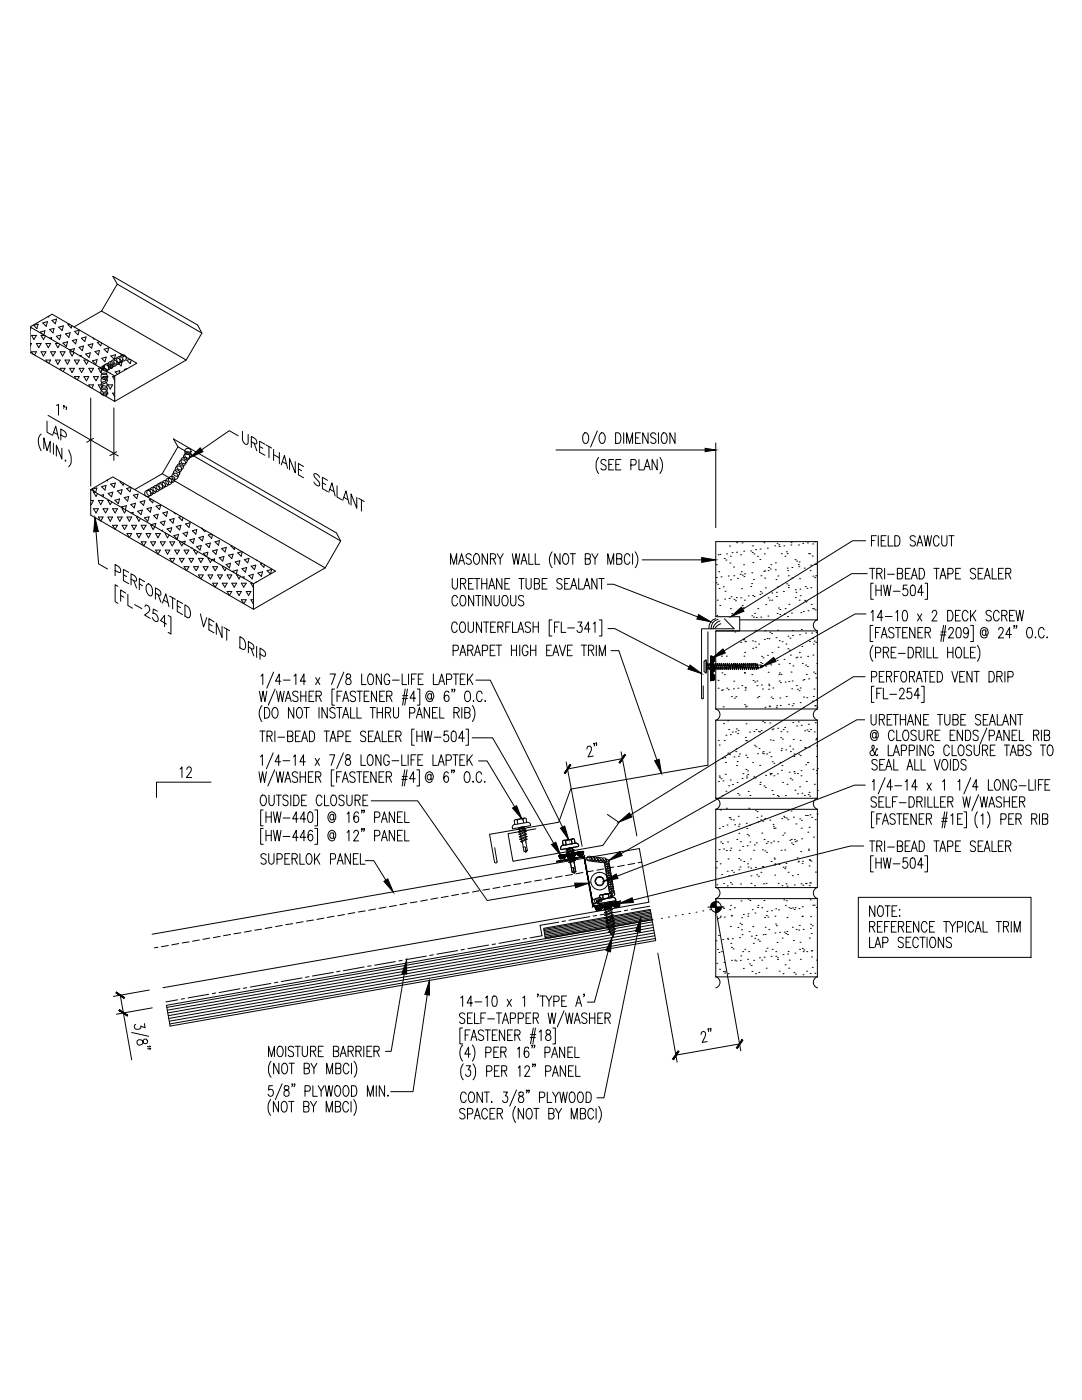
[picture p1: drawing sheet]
<svg xmlns="http://www.w3.org/2000/svg" width="216mm" height="279mm" viewBox="0 0 216 279" stroke-linecap="round" stroke-linejoin="round" font-family="sans-serif">
<g fill="none" stroke="#000" stroke-width=".2">
<path d="M23.4 56.7l-.9-1.6 16.9 9.8 .9 1.6-3.1 5.4M6 65.2l4.4-2.5 16.9 9.8-4.4 2.5M6 65.3h.1M6 65.2l16.9 9.8v5.1l-16.9-9.8zM6 68.6h.3l-.3 .5M6.2 65.4l-.2 .4M6.3 66.9h1l-.5 .8zM6.5 70.7l-.2-.5h1l-.4 .6M6.7 64.9l.9-.2-.2 .9zM7.3 68.6h.9l-.5 .8zM8.2 70.2h1l-.5 .8zM8.5 66.7l-.5-.4 1-.3-.3 .9"/>
<path d="M8.5 64.4l1-.2-.3 .9zM8.9 66.9h-.7l.5 .8 .4-.7M9.2 68.6h.9l-.5 .8zM9.4 72.3l-.2-.4h.9l-.4 .6M9.8 63.1l-.1 .2-.1-.1M9.8 67.5l.5-.1-.1 .3M9.9 65.8l.9-.3-.2 .9zM10.1 70.2h1l-.5 .8zM10.4 63.9l.9-.2-.3 .9zM11.1 71.9h.9l-.5 .8zM11.2 67.1l.9-.2-.2 .9zM11.7 65.3l.9-.3-.2 1z"/>
<path d="M11.7 68.6h-.6l.4 .8 .4-.7M12 70.2h1l-.5 .8zM12.3 74l-.3-.5h1l-.4 .6M12.6 68.5l.9-.3-.3 .9zM13 71.9h.9l-.5 .8zM13.1 66.6l.9-.2-.3 .9zM13.8 64.7l-.2 .1 .6 .7 .1-.5M13.9 73.5h.9l-.4 .9zM14 69.9l.8-.3-.2 .6M14.4 68l.9-.3-.2 .9zM14.6 70.2h-.7l.5 .8 .4-.7M14.8 71.9h1l-.4 .8z"/>
<path d="M14.9 66.1l.9-.2-.2 .9zM15.1 75.6l-.3-.4h1l-.4 .6M15.8 69.3l.9-.2-.3 .9zM15.8 73.5h.9l-.4 .9zM15.9 71l.3-.1-.1 .2M16.2 67.5l1-.3-.3 1zM16.7 75.2h1l-.4 .8zM17.1 70.7l.9-.3-.2 .9zM17.4 71.9h-.7l.6 .8 .3-.7M17.6 68.8l.9-.2-.2 .9zM17.7 73.5h1l-.5 .9zM18 77.3l-.3-.5h1l-.4 .6"/>
<path d="M18.1 79.4v17.6M18.4 72l1-.2-.3 .9zM18.5 67.4l.3 .2M18.7 75.2h.9l-.4 .8zM19 70.2l.8-.3-.2 .9zM19.6 76.8h1l-.5 .9zM19.9 68.2l-.5 .1 .7 .7 .2-.6M19.9 73.3l.8-.2-.1 .6M20.3 62.1l3.1-5.4 16.9 9.8M20.3 62.1l16.9 9.8-14.3 8.2M20.3 62.1l-5.5 3.1M20.3 71.5l.9-.2-.3 .9z"/>
<path d="M20.3 73.5h-.7l.5 .9 .4-.8M20.6 75.2h.9l-.4 .8zM20.8 69.7l.9-.3-.3 1zM20.8 78.9l-.2-.4h.9l-.3 .6M21.5 76.8h1l-.5 .9zM21.6 72.9l.9-.3-.2 .9zM22 74.5h.1M22.1 71l1-.2-.3 .9zM22.9 78.5h-.4l.4 .7M22.9 75.2h-.4l.4 .7M23.5 72.4l.9-.2-.2 .8zM23.7 74.5l.2-.5-.9 .2 .4 .5"/>
<path d="M24 70.6l.6 .6 .1-.2M25.4 73.5l-.6 .2 .1 .1M25.9 71.7l-.6 .2 .7 .7 .2-.7M8.2 86.6a2.46 2.46 0 0 0-.1 3.1l.1 .3M8.7 89.5v-2.1l.7 2.5 .6-1.8v2.2M9.4 84v2.2l.9 .6M9.6 82.9l14 8.1M10.5 86.9l.6-1.8 .6 2.5M10.7 88.4v2.2M10.7 86.3l.8 .4M11.2 80.9l.5-.2v2.2M12.1 86.8l.7 .4h.3l.1-.2a.96 .96 0 0 0-.4-1l-.7-.4v2.2"/>
<path d="M12.3 89.5v2.1l-1.1-2.8v2.2M12.8 81l-.1 .1v-.1h.1l-.1 .5M13 91.9l.1-.1 .1 .2zM13.3 81.3h-.1v-.1v.6M13.7 89.8a3.1 3.1 0 0 1 .1 3.2l-.1 .1M18.1 97.7l4.4-2.5 32.5 18.8-4.4 2.5v5.1M18.1 97.7v5.1l32.5 18.8M18.1 97.7l32.5 18.8M18.1 99.9h.6l-.5 .8-.1-.1M18.4 97.6l.9-.2-.2 .9zM18.7 87.5l-1.4 .8M19 98.2h-.3l.5 .9 .3-.6"/>
<path d="M19.6 99.9h1l-.5 .8zM20.1 98.9l.6-.2-.1 .5M20.3 97.1l.9-.2-.3 .9zM21.4 95.8v.2l-.1-.1M21.6 98.5l.9-.3-.2 1zM21.8 99.9h-.3l.5 .8 .3-.5M22.1 96.6l.9-.2-.2 .9zM22.7 81.4v10.5M22.9 99.8l1-.2-.3 .9zM23.3 90.1l-1.4 .8M23.4 98l1-.3-.3 1zM24.1 96.1l-.2 .1 .7 .6 .1-.3"/>
<path d="M24.8 99.3l.9-.2-.2 .9zM26.1 97.3l-.8 .2 .6 .6 .3-.8M26.6 98.8l.9-.2-.2 .9zM30.1 99.6l-.3 .1 .7 .6 .1-.4M32.4 94.5l-5.5 3.2M32.4 94.5l32.5 18.8M35.5 89.2l-.9-1.6 32.5 18.8 .9 1.6-3.1 5.3M35.5 89.2l32.5 18.8M35.5 89.2l-3.1 5.3M47.5 87l-1.8-1-5.5 3.8M48.4 86.1v1.6a.8 .8 0 0 0 1 .9l.1-1.9M50.2 88.2l.7 .4 .3-.1 .1-.1-.2-.7-.9-.6v2.2"/>
<path d="M50.7 88.4l.6 1.6M51.8 89.1l.6 .4M52.9 88.7l-1.1-.6v2.2l1.1 .6M53.1 88.8l1.1 .6M53.7 89.1v2.2M54.6 89.7v2.2M54.6 90.7l1.1 .7M55.7 90.3v2.3M56.1 92.8l.7-1.9 .6 2.6M56.4 92.2l.7 .4M58.9 92.1v2.3l-1.1-2.9v2.2M59.5 93.6l.7 .4"/>
<path d="M60.6 93.1l-1.1-.6v2.3l1.1 .5M63.8 95.3a.91 .91 0 0 0-1.2-.7l.2 .7 .8 .8a.67 .67 0 0 1 0 .9 1.36 1.36 0 0 1-1-.8M64.3 96.3l.7 .4M65.3 95.9l-1-.6v2.2l1 .6M65.6 98.2l.6-1.8 .7 2.6M65.8 97.6l.8 .5M67.3 97v2.2l.9 .6M68.4 99.8l.6-1.8 .7 2.6M68.6 99.2l.8 .5M71.2 99.2v2.2l-1.2-2.8v2.2M71.6 99.5l1.1 .6M72.1 99.8v2.2"/>
<path d="M110.9 89.8h29.8M116.6 86.5l.1-.1a1.05 1.05 0 0 1 .7 1.6 .58 .58 0 0 1-.7 .5 .58 .58 0 0 1-.4-.8 1.2 1.2 0 0 1 .3-1.2zM119.2 86l-1.4 3.2M119.5 91.3a2.77 2.77 0 0 0 0 3.2M119.9 86.5l.1-.1a1.05 1.05 0 0 1 .7 1.6 .53 .53 0 0 1-.6 .5 .53 .53 0 0 1-.5-.5l-.1-.3a1.33 1.33 0 0 1 .4-1.2zM120.9 92a.6 .6 0 0 0-.9-.2l-.1 .2 .1 .5 .9 .5a.53 .53 0 0 1-.3 .8l-.6-.1-.1-.2M121.5 92.7h.6M122.5 91.7h-1v2.1h1M122.8 86.4h.6a1.32 1.32 0 0 1 0 2.1h-.6zM122.9 92.7h.6M123.9 91.7h-1v2.1h1M124.4 86.4v2.1"/>
<path d="M125 88.5v-2.1l.6 2.1 .6-2.1v2.1M125.9 92.8h.7a.58 .58 0 0 0 .4-.5 .58 .58 0 0 0-.4-.6h-.7v2.1M126.8 87.4h.6M127.5 91.7v2.1h.9M127.8 86.4h-1v2.1h1M128.5 93.8l.6-2.1 .6 2.1M128.8 93.1h.7M129.3 86.4v2.1l-1-2.1v2.1M130.9 86.7a.52 .52 0 0 0-.7-.3 .52 .52 0 0 0-.3 .7l.7 .4a.57 .57 0 0 1 .1 .9 .57 .57 0 0 1-.9-.2M131.1 91.7v2.1l-1-2.1v2.1M131.4 86.4v2.1M131.7 91.3a2.77 2.77 0 0 1 0 3.2"/>
<path d="M132.2 86.5l.2-.1a1.01 1.01 0 0 1 .6 1.6 .51 .51 0 0 1-.5 .5 .51 .51 0 0 1-.5-.5l-.1-.8zM134.7 86.4v2.1l-1-2.1v2.1M142.8 88.4v16.9M18.7 101.5h.9l-.4 .9zM19.2 106.1l.5 6.4 1.7 1.1M20.1 103.9l-.5-.7h1l-.5 .8M20.6 101.5h.9l-.4 .9zM21.5 103.2h1l-.5 .8zM22.5 101.5h.9l-.4 .9zM22.9 105.6l-.4-.8h.9l-.4 .8M23 113.8l.9 .5 .2-.6a1.53 1.53 0 0 0-1.1-1v2.2M23.4 103.2h1l-.5 .8z"/>
<path d="M23.5 117l-.5-.3v3.4l.5 .3M24.1 118.8l.6 .4M24.4 104.8h.9l-.5 .9zM24.6 114.7l.7 .4M25 101.7l.2-.8-.9 .2 .3 .4h-.2l.4 .9 .4-.6M25.1 118.4l-1-.7v2.3M25.3 103.2h1l-.5 .8zM25.5 118.6v2.2l.9 .6M25.7 114.2l-1.1-.6v2.3l1.1 .6M25.8 107.2l-.5-.7h1l-.5 .8M26.1 100.7l.9-.3-.2 1zM26.1 115.6l1 .4 .1-.2v-.5l-.3-.4-.8-.4v2.2"/>
<path d="M26.1 102.4l.5-.2-.1 .4M26.3 104.8h.9l-.5 .9zM26.7 115.9l.5 1.5M27.2 106.5h1l-.5 .8zM27.5 102l.9-.2-.3 .9zM27.5 103.2h-.3l.5 .8 .3-.5M27.8 116.5l.6 .4M28 100.2l.9-.3-.3 1zM28.2 104.8h1l-.6 .9zM28.6 108.9l-.4-.8h1l-.5 .8M28.8 103.3l.9-.2-.2 .9zM28.9 116.1l-1.1-.6v2.2"/>
<path d="M29.2 106.5h.9l-.5 .8zM29.3 116.7l.2-.1a1.13 1.13 0 0 1 .9 1.2v.6a.45 .45 0 0 1-.4 .5 1.76 1.76 0 0 1-.7-2.2zM29.3 101.5l.9-.2-.2 .9zM30.1 108.1h1l-.5 .8zM30.2 104.7l.9-.2-.5 1.2-.5-.9h.3M30.6 102.9l1-.3-.3 1zM31 118.4l.7 .4h.3l.1-.2-.2-.6-.9-.7v2.3M31.1 106.5h.9l-.5 .8zM31.1 101l1-.2-.3 .9zM31.5 110.5l-.4-.7h.9l-.5 .8M31.6 118.7l.5 1.5M32 104.2l.9-.2-.2 .9z"/>
<path d="M32 108.1h1l-.5 .8zM32.2 105.9l.2-.1v.2M32.5 102.4l.9-.3-.2 1zM32.7 119.8l.8 .4M33 109.8h.9l-.5 .8zM33.3 106.5h-.3l.4 .8 .3-.5M33.3 105.6l1-.3-.3 .9zM33.9 103.7l.8-.2-.2 .9zM33.9 119l1.1 .6M33.9 108.1h1l-.5 .8zM34.3 112.2l-.4-.8h1l-.5 .8M34.4 119.3v2.2"/>
<path d="M34.7 102.2l.3 .3M34.7 106.9l.9-.2-.2 .9zM34.9 109.8h.9l-.5 .8zM35.2 105.1l.9-.3-.3 1zM35.8 111.4h.9l-.4 .8zM36.1 108.1h-.3l.5 .8 .3-.5M36.2 103.1l-.5 .1 .7 .7 .1-.6M36.2 108.2l.7-.2-.1 .6M36.5 106.4l1-.2-.3 .9zM36.7 109.8h1l-.5 .8zM37 104.6l1-.3-.3 1zM37.2 113.8l-.5-.7h1l-.5 .8"/>
<path d="M37.7 111.4h.9l-.4 .8zM37.9 107.8l.9-.3-.2 .9zM38.3 109.4h.1M38.4 105.9l.9-.2-.2 .9zM38.6 113.1h1l-.5 .8zM38.9 109.8h-.3l.5 .8 .3-.5M39.2 109.1l1-.2-.3 .9zM39.6 111.4h.9l-.4 .8zM39.7 107.3l.9-.3-.2 1zM40 115.5l-.4-.8h.9l-.4 .8M40.2 105.4h.1M40.2 105.4l.7 .7 .1-.3"/>
<path d="M40.5 113.1h1l-.5 .8zM41 108.6l1-.2-.3 .9zM41.2 111.1l-.6-.6 .9-.3-.2 .9M41.5 114.7h.9l-.4 .8zM41.8 111.4h-.3l.5 .8 .3-.5M42.2 106.6l-.6 .2 .6 .7 .2-.8M42.3 111.7l.5-.1-.1 .3M42.4 110l.9-.3-.2 .9zM42.4 113.1h1l-.4 .8zM42.9 108.1l.9-.2-.2 .9zM42.9 117.2l-.5-.8h1l-.4 .8M43.4 114.7h1l-.5 .8z"/>
<path d="M43.8 111.3l.9-.2-.3 .9zM44.2 109.5l1-.3-.3 1zM44.4 116.4h.9l-.4 .8zM44.6 113.1h-.2l.5 .8 .3-.5M45.1 112.7l.9-.3-.2 .9zM45.3 114.7h1l-.5 .8zM45.6 110.8l.9-.2-.2 .9zM45.7 118.8l-.4-.8h1l-.5 .8M46.3 108.9l-.2 .1 .7 .7v-.4M46.3 116.4h.9l-.5 .8zM46.7 114.3l-.3-.3 1-.2-.3 .7M46.9 112.2l1-.3-.3 .9z"/>
<path d="M47.2 118h1l-.5 .8zM47.5 114.7h-.3l.5 .8 .3-.5M48.2 116.4h.9l-.5 .8zM48.3 110.1l-.9 .2 .7 .7 .2-.9M48.3 113.5l.9-.2-.2 .9zM48.3 115.2l.4-.1-.1 .3M48.8 111.7l.9-.3-.3 .9zM49.1 118h1l-.5 .8zM49.6 114.9l.9-.3-.2 .9zM50.1 113l.9-.2-.2 .9zM50.4 116.4h-.3l.5 .7M50.6 119.7h-.5l.5 .7"/>
<path d="M51.2 111.8l.1 .1M51.3 116.1l-.3 .2M51.3 111.8v.1M51.5 114.4l.9-.3-.3 .9zM52.3 112.4l-.3 .1 .6 .7 .2-.5M53.3 113.9l.9-.3-.2 .9zM64.9 113.3l-14.3 8.3M89.9 112.6v-2.1l.6 2.1 .6-2.1v2.1M90.2 115.5v1.5a.55 .55 0 0 0 .9 .4l.2-.4v-1.5M91.3 119.3a.53 .53 0 0 0-.5-.5 .53 .53 0 0 0-.6 .5v.3a.88 .88 0 0 0 .7 1.3l.4-.5M91.5 112.6l.6-2.1 .6 2.1M91.7 111.9h.8"/>
<path d="M91.9 116.5l.9-.2 .1-.3-.1-.4-.9-.1v2.1M92.1 118.9l.4-.1a1.44 1.44 0 0 1 0 2.1h-.3a1.5 1.5 0 0 1-.1-2zM92.4 116.5l.5 1.1M93.5 116.5h.6M94.1 110.8a.53 .53 0 0 0-.8-.3 .53 .53 0 0 0-.2 .7l.7 .4a.57 .57 0 0 1 .1 .9 .57 .57 0 0 1-.9-.2M94.5 115.5h-1v2.1h1M94.5 118.8v2.1l-1-2.1v2.1M94.7 115.5h1M94.9 118.8h1.1M94.9 110.5a1.01 1.01 0 0 1 .7 1.6 .53 .53 0 0 1-.5 .5 .53 .53 0 0 1-.5-.5l-.1-.3a1.36 1.36 0 0 1 .4-1.3zM95.2 115.5v2.1M95.4 118.8v2.1"/>
<path d="M96.1 116.5h1M96.1 115.5v2.1M96.3 118.8v2.1M97.1 115.5v2.1M97.3 110.5v2.1l-1.1-2.1v2.1M97.5 117.6l.6-2.1 .6 2.1M97.8 116.9h.7M97.9 111.5l.8-.1 .2-.3-.1-.4-.3-.2h-.6v2.1M98 118.8v2.1l-1.1-2.1v2.1M98.4 111.5l.5 1.1M98.6 118.8l.1 1.8a.48 .48 0 0 0 .4 .3 .48 .48 0 0 0 .5-.3v-1.8M99.2 110.5l.6 1v1.1"/>
<path d="M100.1 115.5v2.1l-1-2.1v2.1M100.4 110.5l-.6 1M100.4 118.9l.2-.1a.99 .99 0 0 1 .7 1.6 .53 .53 0 0 1-.5 .5 .53 .53 0 0 1-.6-.5l-.1-.8zM100.7 116.5h.7M101.7 115.5h-1v2.1h1M101.9 118.8l.1 1.8a.48 .48 0 0 0 .4 .3 .48 .48 0 0 0 .5-.3v-1.8M102.2 110.5l.4 2.1 .4-2.1 .4 2.1 .3-2.1M103.5 115.5h1.1M104 112.6l.5-2.1 .6 2.1M104 115.5v2.1M104.2 111.9h.7M104.5 119.1a.52 .52 0 0 0-.7-.3 .52 .52 0 0 0-.3 .7l.8 .5a.55 .55 0 0 1 0 .9 .55 .55 0 0 1-.9-.3"/>
<path d="M105 115.5v1.5a.52 .52 0 0 0 .5 .6 .52 .52 0 0 0 .5-.6v-1.5M105.5 110.5v2.1h.9M106.6 116.5h.7a.55 .55 0 0 0 .3-.5 .55 .55 0 0 0-.3-.5h-.7v2.1h.7a.61 .61 0 0 0 .4-.6 .61 .61 0 0 0-.4-.5M106.8 110.5v2.1h.9M108.2 116.5h.6M109.2 115.5h-1v2.1h1M110.2 110.1a2.54 2.54 0 0 0 0 3.2M111.7 110.5v2.1l-1-2.1v2.1M112.2 115.8a.53 .53 0 0 0-.7-.3 .53 .53 0 0 0-.3 .7l.7 .4a.57 .57 0 0 1 .1 .9 .57 .57 0 0 1-.9-.2M112.6 110.6l.1-.1a1.01 1.01 0 0 1 .7 1.6 .53 .53 0 0 1-.5 .5 .53 .53 0 0 1-.6-.5v-.8zM112.7 116.5h.6M113.7 115.5h-1v2.1h1"/>
<path d="M113.8 110.5h1M113.9 117.6l.6-2.1 .6 2.1M114.1 116.9h.7M114.3 110.5v2.1M115.5 115.5v2.1h.9M116.5 117.6l.6-2.1 .6 2.1M116.7 116.9h.8M116.8 111.5h.7a.55 .55 0 0 0 .3-.5 .55 .55 0 0 0-.3-.5h-.7v2.1h.7a.61 .61 0 0 0 .3-.5 .61 .61 0 0 0-.3-.6M118.1 110.5l.6 1v1.1M119.1 115.5v2.1l-1-2.1v2.1M119.3 110.5l-.6 1M119.5 115.5h1.1"/>
<path d="M120 115.5v2.1M121.2 116.6h1.2l16.8 6.5M121.3 112.6v-2.1l.6 2.1 .6-2.1v2.1M123 111.5l1-.1 .1-.3-.1-.5-1-.1v2.1h.7a.58 .58 0 0 0 .4-.5 .58 .58 0 0 0-.4-.6M125.7 111a.59 .59 0 0 0-.7-.5 1.48 1.48 0 0 0 0 2.1 .59 .59 0 0 0 .7-.5M126.2 110.5v2.1M126.7 110.1a2.54 2.54 0 0 1 0 3.2M128.1 111.7h11.9M142.9 116.3h.1M142.9 115.2h.1M142.9 112.7h.1M143.1 119.8h.1"/>
<path d="M143.2 116.6h.1M143.3 110.7h.1M143.4 114.1h.1M143.5 117.4h.1M143.7 110.6h.1M143.9 115.1h.1M144.3 117.1h.1M144.5 111.5h.1M144.6 119.6h.1M144.7 118h.1M144.9 111.8h.1M145 110.5h.1"/>
<path d="M145.3 114.9h.1M145.5 119.4h.1M145.6 109h.1M145.7 112.4h.1M145.7 111h.1M145.8 115.7h.1M145.9 119.1h.1M146.1 110.3h.1M146.4 113.2h.1M146.4 114.9h.1M146.5 119.6h.1M146.8 119.9h.1"/>
<path d="M146.9 119.3h.1M147 110.2h.1M147 108.3h.1M147.1 115.4h.1M147.7 114.6h.1M147.8 110.7h.1M147.8 119.3h.1M147.9 114.1h.1M148 117.5h.1M148.1 108.3h.1M148.1 114.8h.1M148.4 112.7h.1"/>
<path d="M148.4 110h.1M148.4 115.1h.1M148.5 119.8h.1M148.6 114.5h.1M149.3 118.9h.1M149.8 117.1h.1M149.8 110h.1M150 116.5h.1M150 114.3h.1M150.1 110.3h.1M150.1 108.9h.1M150.2 118.8h.1"/>
<path d="M150.2 112.3h.1M150.4 115.7h.1M150.4 110.5h.1M150.5 119.1h.1M150.8 109.7h.1M151.2 111h.1M151.6 118.6h.1M151.6 111.6h.1M151.7 109.6h.1M151.7 118.1h.1M151.8 114.9h.1M152 118.4h.1"/>
<path d="M152.4 114h.1M152.4 108.3h.1M152.5 110.5h.1M152.6 113.9h.1M152.6 115.4h.1M152.7 117.3h.1M153.1 109.4h.1M153.3 113.9h.1M153.3 119.3h.1M153.4 113.3h.1M153.5 119.8h.1M153.7 113.6h.1"/>
<path d="M153.8 112.7h.1M154 118.3h.1M154 119.8h.1M154.6 108.9h.1M154.7 112.3h.1M154.7 113.7h.1M154.8 115.7h.1M154.9 119.1h.1M154.9 118.2h.1M155.1 108.4h.1M155.2 117.1h.1M155.2 114.9h.1"/>
<path d="M155.4 108.7h.1M155.5 109.1h.1M155.9 110.5h.1M156.3 118h.1M156.4 108.9h.1M156.6 111h.1M156.9 110.1h.1M157 116.5h.1M157.1 110.5h.1M157.1 113.4h.1M157.2 113.9h.1M157.3 117.2h.1"/>
<path d="M157.3 114.9h.1M157.3 116.8h.1M157.8 108.8h.1M157.8 108.3h.1M158 113.3h.1M158 115.4h.1M158.7 111.7h.1M158.7 117.7h.1M158.7 119.3h.1M158.8 118.2h.1M158.9 112h.1M159.3 112.7h.1"/>
<path d="M159.3 108.8h.1M159.4 113.1h.1M159.5 112.2h.1M159.5 119.8h.1M159.5 115.5h.1M159.6 117.6h.1M159.7 118.9h.1M160.2 108.4h.1M160.5 113.4h.1M160.6 119.8h.1M160.7 117.1h.1M161 117.4h.1"/>
<path d="M161.1 108.3h.1M161.3 110.5h.1M161.6 110.5h.1M161.7 113.9h.1M161.8 117.3h.1M161.8 112.8h.1M162.1 111h.1M162.2 108.6h.1M162.2 115h.1M162.5 108.1h.1M162.5 115.3h.1M162.7 112.7h.1"/>
<path d="M162.8 114.9h.1M172.7 107.9h-2.6l-21.9 13.7M173 114.5h-3l-25.5 15.4M173.5 113.4h1.1M173.9 107.9h.6M174.1 113.4v2.1M174.3 116.4h-.5v3.2h.5M174.8 116.8v2.1M174.8 117.8h1M174.9 106.9h-1v2.1M174.9 114.4h.7l.3-.2 .1-.4-.2-.3-.9-.1v2.1M175.2 106.9v2.1"/>
<path d="M175.5 114.4l.5 1.1M175.8 107.9h.6M175.8 116.8v2.1M176.3 116.8l.4 2.1 .4-2.1 .3 2.1 .4-2.1M176.5 113.4v2.1M176.8 106.9h-1v2.1h1M177.1 114.6h1.4M177.2 106.9v2.1h1M178.3 118h1.3M178.5 106.9h.6a1.28 1.28 0 0 1 0 2.1h-.6zM179.1 114.4l.9-.1 .1-.3-.1-.5-.9-.1v2.1h.6a.58 .58 0 0 0 .4-.5 .58 .58 0 0 0-.4-.6M180.7 114.4h.6"/>
<path d="M181 116.8h-.7l-.1 .9a.57 .57 0 0 1 .7-.1 .57 .57 0 0 1 .3 .7l-.1 .3a.52 .52 0 0 1-.5 .3 .52 .52 0 0 1-.5-.4M181.6 113.4h-.9v2.1h.9M181.8 115.5l.6-2.1 .6 2.1M181.8 116.9l.4-.1a1.77 1.77 0 0 1 .2 2l-.3 .1a.94 .94 0 0 1-.5-1.2zM182.1 114.8h.7M182.7 107.2a.52 .52 0 0 0-.7-.3 .52 .52 0 0 0-.3 .7l.8 .5a.55 .55 0 0 1-.1 .9 .55 .55 0 0 1-.8-.3M183 109l.5-2.1 .6 2.1M183.2 108.3h.7M183.4 113.4h.6a1.32 1.32 0 0 1 0 2.1h-.6zM184.3 118.2h-1.2l.8-1.4v2.1M184.4 106.9l.4 2.1 .3-2.1 .4 2.1 .4-2.1M184.6 116.4h.5v3.2h-.5"/>
<path d="M186.3 113.4h1.1M186.9 113.4v2.1M187.4 107.4a.53 .53 0 0 0-.5-.5 .53 .53 0 0 0-.6 .5v1.1a.53 .53 0 0 0 .6 .5 .53 .53 0 0 0 .5-.5M187.6 115.5l.6-2.1 .6 2.1M187.8 114.8h.7M187.9 106.9l.1 1.8a.48 .48 0 0 0 .4 .3 .48 .48 0 0 0 .5-.3l.1-1.8M189.1 114.5h.7a.58 .58 0 0 0 .4-.5 .58 .58 0 0 0-.4-.6h-.7v2.1M189.3 106.9h1.1M189.9 106.9v2.1M190.7 114.4h.6M191.7 113.4h-1v2.1h1M194.7 113.7a.53 .53 0 0 0-.7-.3 .53 .53 0 0 0-.3 .7l.7 .4a.57 .57 0 0 1 .1 1 .57 .57 0 0 1-.9-.3"/>
<path d="M195.2 114.4h.6M196.2 113.4h-1v2.1h1M196.4 115.5l.6-2.1 .6 2.1M196.6 114.8h.8M198 113.4v2.1h.9M199.2 114.4h.6M200.2 113.4h-1v2.1h1M200.7 114.4h.7a.55 .55 0 0 0 .3-.5 .55 .55 0 0 0-.3-.5h-.7v2.1M201.2 114.4l.5 1.1M26.9 120.7l1.4 .8M28.9 121.1l.1-.3a.76 .76 0 0 1 .8 .5 .76 .76 0 0 1-.1 .8l-.8 .6 1.1 .7M31.4 122l-.8-.4-.1 .8a.98 .98 0 0 1 .9 .6 .98 .98 0 0 1-.1 1.1h-.2l-.5-.4-.2-.5"/>
<path d="M32.4 120.4l.7-1.9 .6 2.6M33.2 124.6l-1.2-.8 .8-1v2.3M33.6 122.8l.5 .3v3.4l-.5-.3M35.4 120.9l.6 .4M36.4 120.5l-1-.6v2.2l1 .6M36.9 120.7a1.77 1.77 0 0 1 .8 2.6l-.8-.3zM40 122.5l.6 2.6 .7-1.9M41.7 124.5l.6 .4M42.7 124.1l-1-.6v2.2l1 .6M44.3 125v2.2l-1.1-2.9v2.3M44.7 125.2l1.1 .7M45.2 125.5v2.3"/>
<path d="M47.9 127.1a1.7 1.7 0 0 1 .8 2.5l-.8-.3zM48.6 120.5l-.4-.8h.9l-.4 .8M49.6 129.1l.7 .4 .2 .1 .2-.3-.2-.6-.9-.7v2.3M50.1 129.4l.6 1.5M51.2 129v2.2M51.8 137.9l.3 2.1 .4-2.1 .4 2.1 .3-2.1M51.9 130.5l.9 .5a.83 .83 0 0 0-.2-1.2l-.7-.5v2.3M52.1 134.9l.3-.4v2.1M54.6 134.1l-1.4 3.2M54.9 137.5l-1.4 3.2M55.2 137.9l.4 2.1 .4-2.1 .3 2.1 .4-2.1M56.1 135.9h-1.1l.7-1.4v2.1"/>
<path d="M56.5 135.7h1.4M57.1 139.3h.8M58.7 134.9l.3-.4v2.1M59.5 138.2a.52 .52 0 0 0-.7-.3 .52 .52 0 0 0-.3 .7l.8 .5a.57 .57 0 0 1-.1 .9 .57 .57 0 0 1-.8-.3M60 137.9v2.1M60 138.9h1M61 135.9h-1.1l.7-1.4v2.1M61 137.9v2.1M61.7 138.9h.6M62.6 137.9h-.9v2.1h.9M63 135.2l.8 1.4M63.1 138.9h.6a.5 .5 0 0 0 .4-.5 .5 .5 0 0 0-.4-.5h-.6v2.1"/>
<path d="M63.6 138.9l.5 1.1M63.8 135.2l-.8 1.4M65.9 134.5h1l-.7 2.1M66.7 137.5h-.5v3.2h.5M67.3 138.9h.6M68.2 137.9h-.9v2.1M68.6 134.1l-1.3 3.2M68.6 139.3h.8M69.2 134.6a.46 .46 0 0 0 .1 .7 .69 .69 0 0 1 .7 .5 .69 .69 0 0 1-.3 .8 .6 .6 0 0 1-.7-.5 .6 .6 0 0 1 .5-.7l.3-.1a.44 .44 0 0 0 .2-.4 .44 .44 0 0 0-.3-.4zM70.9 138.2a.52 .52 0 0 0-.6-.3 .52 .52 0 0 0-.3 .7l.8 .5a.57 .57 0 0 1-.1 .9 .57 .57 0 0 1-.8-.3M71.2 137.9h1.1M71.8 137.9v2.1"/>
<path d="M72.2 134.5v2.1h.9M72.7 138.9h.6M73.6 134.6l.2-.1a1.01 1.01 0 0 1 .7 1.6l-.3 .4-.4 .1a1.5 1.5 0 0 1-.2-2zM73.6 137.9h-.9v2.1h.9M75.1 137.9v2.1l-1-2.1v2.1M75.8 138.9h.6M76.1 134.5v2.1l-1-2.1v2.1M76.7 137.9h-.9v2.1h.9M77.2 138.9h.6a.5 .5 0 0 0 .4-.5 .5 .5 0 0 0-.4-.5h-.6v2.1M77.7 138.9l.5 1.1M77.8 135a.59 .59 0 0 0-.7-.5 1.48 1.48 0 0 0 0 2.1h.3a.68 .68 0 0 0 .4-.8h-.4M78.3 135.7h1.4"/>
<path d="M80.2 134.5v2.1h.9M80.2 139.4h1.1M80.3 138.8h1.1M80.8 137.5l-.5 3.2M81.3 137.5l-.5 3.2M81.5 134.5v2.1M82.1 135.5h.6M83 139.3h-1.2l.8-1.4v2.1M83.1 134.5h-1v2.1M83.3 137.5h.5v3.2h-.5M83.5 135.5h.6M84.4 134.5h-.9v2.1h.9"/>
<path d="M86.1 138.7l-.2-.3a.55 .55 0 0 0-.6 .6 .55 .55 0 0 0 .6 .5l.2-.3M86.1 138.4l.1 1.1a.82 .82 0 0 0 .2-1.2 .82 .82 0 0 0-1.3 0 .97 .97 0 0 0 0 1.3 .97 .97 0 0 0 1.2 .2v-.1M86.5 134.5v2.1h.9M87.5 136.6l.6-2.1 .6 2.1M87.7 135.9h.8M89.1 135.6h.7l.4-.4a.58 .58 0 0 0-.4-.7h-.7v2.1M89.6 138.2a.43 .43 0 0 0-.7-.2 1.4 1.4 0 0 0 .2 2 .65 .65 0 0 0 .5-.6 .65 .65 0 0 0-.5-.7l-.4 .3-.1 .3M90.3 137.6l-.1 .1v-.2l.1 .3-.1 .3M90.4 129.9h.7a.58 .58 0 0 0 .4-.6 .58 .58 0 0 0-.4-.6h-.7v2.2M90.5 134.5h1M90.7 137.6h-.1l.1-.1v.1l-.1 .5M91 134.5v2.1"/>
<path d="M91.2 124.6a.51 .51 0 0 0-.5-.5 .51 .51 0 0 0-.5 .5v1.1a.51 .51 0 0 0 .8 .4l.2-.4M91.8 130.9l.6-2.2 .5 2.2M91.8 135.5h.7M92 124.2l.1-.1a.9 .9 0 0 1 .8 1.3 .62 .62 0 0 1-.6 .8 .62 .62 0 0 1-.6-.8v-.5zM92 130.1h.7M92.8 134.5h-1v2.1h1M93 138l.2-.1a.88 .88 0 0 1 .7 1.3l-.1 .3a.53 .53 0 0 1-.5 .5 .53 .53 0 0 1-.5-.5l-.1-.8zM93.3 134.5v2.1M93.3 129.8h.7l.3-.2 .1-.5-.2-.3-.9-.1v2.2M93.4 124.1v1.5a.51 .51 0 0 0 .4 .6 .51 .51 0 0 0 .6-.3l.1-1.8M93.7 135.4l.6 1.2M93.9 129.8l.5 1.1"/>
<path d="M94.3 134.5l-1 1.4M94.5 139.8v.2zM94.7 130.9l.6-2.2 .6 2.2M94.9 130.1h.8M94.9 135.7h2.9l14.5 29.4M96.1 124.1v2.1l-1-2.1v2.1M96.2 138.4a.58 .58 0 0 0-.7-.5 .58 .58 0 0 0-.4 .8 .88 .88 0 0 0 .7 1.3l.4-.5M96.3 129.9h.6a.58 .58 0 0 0 .4-.6 .58 .58 0 0 0-.4-.6h-.6v2.2M96.5 124.1h1M96.8 139.8v.2zM97 124.1v2.1M97.8 129.8h.7"/>
<path d="M97.9 125.1h.6M98.8 128.7h-1v2.2h1M98.9 124.1h-1v2.1h1M99 128.7h1.1M99.3 125.1h.7a.51 .51 0 0 0 .4-.5 .51 .51 0 0 0-.4-.5h-.7v2.1M99.6 128.7v2.2M99.9 125.1l.5 1.1M100.9 125.1h.6M101.9 124.1h-1v2.1M102.1 129.8h1M102.1 128.7v2.2M102.3 124.1v2.1h.9"/>
<path d="M103.1 128.7v2.2M103.3 126.2l.6-2.1 .6 2.1M103.5 125.5h.8M103.7 128.7v2.2M105.4 129.3a.53 .53 0 0 0-.6-.6 .53 .53 0 0 0-.5 .6v1.1a.56 .56 0 0 0 .7 .5 .56 .56 0 0 0 .4-.8h-.4M105.9 124.4a.52 .52 0 0 0-.7-.3 .52 .52 0 0 0-.3 .7l.8 .5a.55 .55 0 0 1-.1 .9 .55 .55 0 0 1-.8-.3M105.9 129.8h1M105.9 128.7v2.2M106.4 125.1h1M106.4 124.1v2.1M106.9 128.7v2.2M107.4 124.1v2.1"/>
<path d="M109.1 129.8h.6M110.1 128.7h-1v2.2h1M110.1 123.7h-.5v3.2h.5M110.3 130.9l.6-2.2 .6 2.2M110.5 130.1h.8M110.6 125.1h.6M111.6 124.1h-1v2.1M111.6 128.7l.7 2.2 .5-2.2M112 124.1v2.1h.9M113.2 129.8h.6M113.3 125.3h1.3M114.2 128.7h-1v2.2h1"/>
<path d="M115.3 124.1h.8l-.4 .8h.2a.65 .65 0 0 1 .2 1 .65 .65 0 0 1-.9 .1l-.1-.2M116 128.7h1M116.5 128.7v2.2M117.4 129.8h.7l.3-.2 .1-.5-.2-.3-.9-.1v2.2M117.8 125.5h-1.1l.7-1.4v2.1M117.9 129.8l.6 1.1M118.4 124.5l.3-.4v2.1M119 128.7v2.2M119.6 123.7h.5v3.2h-.5M119.6 130.9v-2.2l.6 2.2 .6-2.2v2.2M121.3 125.4h1.4l14.8 7.7M121.9 129.9h1.6l7.6 21.8"/>
<path d="M140.3 136.9v2.4M140.5 132l.4-.3v2.6l-.4-.3zM140.9 131.7v2.6M141 133.3h.1M141.1 133.3h.3M141.3 126.1v26.6l-27.4 4.8-2.4 6.6-13.8 2.4 1 5.5 .3 .2 .2-.3M141.3 132.7h-.3l.2 .7-.1 .2-.1-.4M141.3 132.4l.3 1-.1 .2-.3-1zM141.4 132.7h.2M141.5 133.3h.3M141.7 132.4l.3 1-.1 .2-.3-1zM141.8 132.7h.2"/>
<path d="M141.8 130.9l.7 .2v.8l-.5 .5 .5 .5v.9l-.5 .5 .5 .5v.9l-.7 .2zM141.8 133.4h.1M141.8 133.2h.1M141.8 133.1h.1M141.8 133h.1M141.8 132.9h.1M141.8 132.8h.1M141.8 132.7h.1M141.8 132.6h.1M141.8 132.5h.1M141.8 132.4h.1M141.8 132.3h.1"/>
<path d="M141.8 132.1h.1M141.8 132h.1M141.8 131.9h.1M141.8 131.8h.1M141.8 131.7h.1M141.8 131.6h.1M141.8 131.5h.1M141.8 131.4h.1M141.8 131.3h.1M141.8 131.2h.1M141.8 131.1h.1M141.8 131h.1"/>
<path d="M141.8 133.5h.1M141.8 133.6h.1M141.8 133.7h.1M141.8 133.8h.1M141.8 133.9h.1M141.8 134h.1M141.8 134.1h.1M141.8 134.2h.1M141.8 134.3h.1M141.8 134.4h.1M141.8 134.5h.1M141.8 134.6h.1"/>
<path d="M141.8 134.7h.1M141.8 134.8h.1M141.8 134.9h.1M141.8 135h.1M141.8 135.1h.1M141.8 135.2h.1M141.8 135.3h.1M141.8 135.4h.1M141.8 135.5h.1M141.8 135.6h.1M141.8 135.7h.1M141.8 135.8h.1"/>
<path d="M141.9 133.3h.1M141.9 133.2h.1M141.9 133.1h.1M141.9 132.9h.1M141.9 132.8h.1M141.9 132.6h.1M141.9 132.5h.1M141.9 132.4h.1M141.9 132.3h.1M141.9 132.1h.1M141.9 132h.1M141.9 131.9h.1"/>
<path d="M141.9 131.8h.1M141.9 131.6h.1M141.9 131.5h.1M141.9 131.3h.1M141.9 131.2h.1M141.9 131.1h.1M141.9 131h.1M141.9 133.4h.1M141.9 133.6h.1M141.9 133.7h.1M141.9 133.8h.1M141.9 134h.1"/>
<path d="M141.9 134.1h.1M141.9 134.3h.1M141.9 134.4h.1M141.9 134.5h.1M141.9 134.6h.1M141.9 134.8h.1M141.9 134.9h.1M141.9 135h.1M141.9 135.1h.1M141.9 135.3h.1M141.9 135.4h.1M141.9 135.6h.1"/>
<path d="M141.9 135.7h.1M141.9 135.8h.1M141.9 133h.1M141.9 132.7h.1M141.9 132.2h.1M141.9 131.7h.1M141.9 131.4h.1M141.9 133.5h.1M141.9 133.9h.1M141.9 134.2h.1M141.9 134.7h.1M141.9 135.2h.1"/>
<path d="M141.9 135.5h.1M141.9 133.3h.3M142 133.4h.1M142 133.2h.1M142 133.1h.1M142 133h.1M142 132.9h.1M142 132.8h.1M142 132.7h.1M142 132.6h.1M142 132.5h.1M142 132.4h.1"/>
<path d="M142 132.3h.1M142 132.1h.1M142 132h.1M142 131.9h.1M142 131.8h.1M142 131.7h.1M142 131.6h.1M142 131.5h.1M142 131.4h.1M142 131.3h.1M142 131.2h.1M142 131.1h.1"/>
<path d="M142 131h.1M142 133.5h.1M142 133.6h.1M142 133.7h.1M142 133.8h.1M142 133.9h.1M142 134h.1M142 134.1h.1M142 134.2h.1M142 134.3h.1M142 134.4h.1M142 134.5h.1"/>
<path d="M142 134.6h.1M142 134.7h.1M142 134.8h.1M142 134.9h.1M142 135h.1M142 135.1h.1M142 135.2h.1M142 135.3h.1M142 135.4h.1M142 135.5h.1M142 135.6h.1M142 135.7h.1"/>
<path d="M142 133.3h.1M142.1 133.4h.1M142.1 133.2h.1M142.1 133.1h.1M142.1 133h.1M142.1 132.9h.1M142.1 132.7h.1M142.1 132.6h.1M142.1 132.3h.1M142.1 132.2h.1M142.1 132.1h.1M142.1 131.9h.1"/>
<path d="M142.1 131.8h.1M142.1 131.7h.1M142.1 131.5h.1M142.1 131.4h.1M142.1 131.3h.1M142.1 131.2h.1M142.1 131h.1M142.1 133.5h.1M142.1 133.7h.1M142.1 133.8h.1M142.1 133.9h.1M142.1 134h.1"/>
<path d="M142.1 134.2h.1M142.1 134.4h.1M142.1 134.5h.1M142.1 134.7h.1M142.1 134.8h.1M142.1 135h.1M142.1 135.1h.1M142.1 135.2h.1M142.1 135.4h.1M142.1 135.5h.1M142.1 135.6h.1M142.1 135.7h.1"/>
<path d="M142.1 132.8h.1M142.1 132h.1M142.1 131.6h.1M142.1 131.1h.1M142.1 133.6h.1M142.1 134.1h.1M142.1 134.6h.1M142.1 134.9h.1M142.1 135.3h.1M142.1 132.7h.3M142.2 133.4h.1M142.2 133.2h.1"/>
<path d="M142.2 133.1h.1M142.2 133h.1M142.2 132.9h.1M142.2 132.7h.1M142.2 132.2h.1M142.2 132.1h.1M142.2 131.9h.1M142.2 131.8h.1M142.2 131.7h.1M142.2 131.5h.1M142.2 131.4h.1M142.2 131.3h.1"/>
<path d="M142.2 131.2h.1M142.2 133.5h.1M142.2 133.7h.1M142.2 133.8h.1M142.2 133.9h.1M142.2 134h.1M142.2 134.5h.1M142.2 134.7h.1M142.2 134.8h.1M142.2 135h.1M142.2 135.1h.1M142.2 135.2h.1"/>
<path d="M142.2 135.4h.1M142.2 135.5h.1M142.2 135.6h.1M142.2 133.3h.1M142.2 132.8h.1M142.2 132h.1M142.2 131.6h.1M142.2 131.1h.1M142.2 133.6h.1M142.2 134.6h.1M142.2 134.9h.1M142.2 135.3h.1"/>
<path d="M142.2 135.7h.1M142.3 133.4h.1M142.3 133.2h.1M142.3 133.1h.1M142.3 133h.1M142.3 132.9h.1M142.3 132.8h.1M142.3 132.7h.1M142.3 132.1h.1M142.3 132h.1M142.3 131.9h.1M142.3 131.8h.1"/>
<path d="M142.3 131.7h.1M142.3 131.6h.1M142.3 131.5h.1M142.3 131.4h.1M142.3 131.3h.1M142.3 131.2h.1M142.3 131.1h.1M142.3 133.5h.1M142.3 133.6h.1M142.3 133.7h.1M142.3 133.8h.1M142.3 133.9h.1"/>
<path d="M142.3 134h.1M142.3 134.7h.1M142.3 134.8h.1M142.3 134.9h.1M142.3 135h.1M142.3 135.1h.1M142.3 135.2h.1M142.3 135.3h.1M142.3 135.4h.1M142.3 135.5h.1M142.3 135.6h.1M142.3 135.7h.1"/>
<path d="M142.3 133.3h.3M142.4 133.2h.1M142.4 132.9h.1M142.4 132h.1M142.4 131.9h.1M142.4 131.8h.1M142.4 131.6h.1M142.4 131.5h.1M142.4 131.3h.1M142.4 131.2h.1M142.4 131.1h.1M142.4 133.4h.1"/>
<path d="M142.4 133.6h.1M142.4 133.7h.1M142.4 133.8h.1M142.4 134.8h.1M142.4 134.9h.1M142.4 135h.1M142.4 135.1h.1M142.4 135.3h.1M142.4 135.4h.1M142.4 135.6h.1M142.4 135.7h.1M142.4 133.4l-.3-1-.1 .2 .3 1"/>
<path d="M142.4 133.4l-.1 .2M142.4 133.1h.1M142.4 133h.1M142.4 131.7h.1M142.4 131.4h.1M142.4 133.5h.1M142.4 133.9h.1M142.4 135.2h.1M142.4 135.5h.1M142.4 132.4l.3 1-.1 .2-.2-1zM142.5 132.7h.3M142.7 133.3h.2"/>
<path d="M142.8 123.5a1.85 1.85 0 0 0-1.3 1.9M142.8 125.9h20.3v15.6h-20.3M142.9 132.4l.3 1-.1 .2-.4-1zM142.9 132.7h.3M143 122.8h.1M143.1 133.3h.3M143.2 132.4l.3 1v.2l-.3-1zM143.3 137.3h.1M143.3 135.8h.1M143.3 123.6a1.77 1.77 0 0 0-1.4 1.9M143.3 132.7h.3M143.5 133.3h.2"/>
<path d="M143.6 120.8h.1M143.6 132.4l.3 1-.1 .2-.3-1zM143.7 123.9a1.98 1.98 0 0 0-1.4 1.6M143.7 132.7h.3M143.8 124.5l-.8 .5-.4 .4M143.9 133.3h.2M144 131h.1M144 137.8h.1M144 132.4l.3 1-.1 .2-.3-1zM144 134.3h.1M144.1 132.7h.3M144.2 137.7h.1"/>
<path d="M144.3 133.3h.2M144.4 132.4l.3 1-.1 .2-.3-1zM144.5 132.7h.3M144.6 123.5l1.9 2h-6.5v13.8l.2 .2 .2-.2M144.6 134.6h.1M144.7 133.3h.2M144.7 133.2h.1M144.8 132.4l.3 1-.1 .2-.3-1zM144.9 132.7h.2M144.9 131h.1M145 137.3h.1M145.1 133.3h.2"/>
<path d="M145.2 132.4l.3 1-.1 .2-.3-1zM145.3 132.7h.2M145.3 137.6h.1M145.4 133.3h.3M145.6 132.4l.3 1-.1 .2-.3-1zM145.6 133h.1M145.7 132.7h.3M145.7 121.5h.1M145.8 133.3h.3M146 139h.1M146 122.5h.1M146 132.4l.3 1-.1 .2-.3-1z"/>
<path d="M146.1 132.7h.2M146.1 125.8h.1M146.2 133.3h.3M146.3 132.6h.1M146.3 137.5h.1M146.4 132.4l.3 1-.1 .2-.3-1zM146.4 135.9h.1M146.5 132.7h.2M146.5 139.3h.1M146.6 132.5h.1M146.6 126.1h.1M146.6 133.3h.3"/>
<path d="M146.7 132.5h.1M146.8 132.4l.3 1-.1 .2-.3-1zM146.8 139h.1M146.8 132.7h.3M147 132.8h.1M147 133.3h.3M147.1 132.9h.1M147.1 132.4l.3 1-.1 .2-.2-1zM147.2 125.9h.1M147.2 137.3h.1M147.2 132.7h.3M147.3 132.9h.1"/>
<path d="M147.4 133.3h.3M147.6 132.4l.3 1-.1 .2-.3-1zM147.6 123.7h15.5v-15.6h-20.3v15h4.8v2.8h-4.8v15.6M147.6 132.7h.3M147.8 128.2h.1M147.8 133.3h.3M147.9 132.4l.3 1v.2l-.3-1zM148 136.8h.1M148 132.7h.3M148.1 120.8h.1M148.2 133.3h.2M148.3 121.3h.1"/>
<path d="M148.3 127.6h.1M148.3 132.4l.3 1-.1 .2-.3-1zM148.4 127.7h.1M148.4 132.7h.3M148.4 131h.1M148.5 134.3h.1M148.5 134.2h.1M148.6 130.2h.1M148.6 133.3h.2M148.7 137.7h.1M148.7 137.2h.1M148.7 128h.1"/>
<path d="M148.7 128.1h.1M148.7 132.4l.3 1-.1 .2-.3-1zM148.7 137.3h.1M148.8 132.7h.3M149 133.3h.3M149.1 132.4l.3 1-.1 .2-.3-1zM149.2 132.7h.3M149.4 133.3h.2M149.4 132.5h.1M149.5 132.4l.3 1-.1 .2-.3-1zM149.6 132.7h.2M149.8 133.3h.2"/>
<path d="M149.9 132.4l.3 1-.1 .2-.3-1zM150 132.7h.2M150 134.6h.1M150 122.9h.1M150.1 127.9h.1M150.1 133.3h.3M150.2 129.4h.1M150.3 135.8h.1M150.3 132.4l.3 1-.1 .2-.3-1zM150.3 132.4h.1M150.4 123.2h.1M150.4 132.7h.3"/>
<path d="M150.5 133.3h.3M150.6 122.4h.1M150.6 136.1h.1M150.7 128.1h.1M150.7 125.8h.1M150.7 132.4l.3 1-.1 .2-.3-1zM150.8 129.2h.1M150.8 132.7h.2M150.9 132.5h.1M150.9 123.2h.1M150.9 133.3h.3M151 135.9h.1"/>
<path d="M151 136.8h.1M151.1 132.5l.3 .9-.2 .1-.2-.9zM151.1 139.2h.1M151.2 132.7l.8 .1M151.2 121.5h.1M151.4 128.5h.1M151.4 139h.1M151.8 132.2h.1M151.8 133h.3M151.8 132.9v.3M151.8 123.2h.1M151.9 136.7h.1"/>
<path d="M152 131h.1M152 132.4h.1M152 132.8l.2 .2M152.1 132.8l.1 .2M152.1 137.5h.1M152.2 133l-.2 .2-.7 .1M152.3 131.3h.1M152.5 127.6h.1M152.6 125.9h.1M152.8 120.7h.1M152.8 132.9h.1M153.1 127.4h.1"/>
<path d="M153.1 130.8h.1M153.2 123h.1M153.3 134.2h.1M153.4 137.6h.1M153.4 136.5h.1M153.4 127.5h.1M153.4 136.8h.1M153.6 126.2h.1M153.8 132.7h.1M153.9 139.1h.1M154 126.5h.1M154 130.2h.1"/>
<path d="M154.1 131.9h.1M154.2 139.4h.1M154.2 137.3h.1M154.8 127.3h.1M155.1 122.4h.1M155.1 131.8h.1M155.1 125.8h.1M155.3 129.2h.1M155.3 121.3h.1M155.4 132.6h.1M155.4 134.6h.1M155.5 135.9h.1"/>
<path d="M155.5 127.9h.1M155.5 134.3h.1M155.6 139.3h.1M155.6 122.7h.1M155.6 121.6h.1M155.7 136.2h.1M155.9 134.6h.1M156.1 128.1h.1M156.4 131.6h.1M156.5 122.5h.1M156.7 136.1h.1M156.7 121.5h.1"/>
<path d="M156.8 128.5h.1M156.9 139h.1M157.1 123h.1M157.2 127h.1M157.2 129.5h.1M157.4 136h.1M157.4 120.6h.1M157.5 132.4h.1M157.5 129.8h.1M157.6 127.4h.1M157.7 130.7h.1M157.8 134.1h.1"/>
<path d="M157.9 122.4h.1M158 137.5h.1M158.1 135.9h.1M158.1 125.8h.1M158.1 126.8h.1M158.2 132.9h.1M158.8 131.3h.1M158.9 136.8h.1M159 131.2h.1M159.1 137.6h.1M159.5 137.9h.1M159.5 130.2h.1"/>
<path d="M159.5 126.7h.1M159.7 137.3h.1M159.8 131.2h.1M159.8 122.3h.1M159.9 125.6h.1M160 129h.1M160.1 132.4h.1M160.2 135.7h.1M160.3 122h.1M160.3 139.1h.1M160.4 135.6h.1M160.7 126.3h.1"/>
<path d="M160.8 132.7h.1M160.9 120.1h.1M160.9 134.6h.1M161 139.2h.1M161.1 133h.1M161.1 131h.1M161.2 121.9h.1M161.4 135.5h.1M161.5 128h.1M161.9 120.6h.1M162 126.3h.1M162.1 139.9h.1"/>
<path d="M162.1 127.4h.1M162.1 121.5h.1M162.2 130.7h.1M162.3 128.5h.1M162.3 139h.1M162.3 134.1h.1M162.4 121.5h.1M162.4 137.5h.1M162.5 127.9h.1M162.6 134.4h.1M162.7 121.7h.1M162.8 135.3h.1"/>
<path d="M162.8 128.2h.1M162.8 126.2h.1M163 139.8h.1M163 132.4h.1M163.1 123.7a1.16 1.16 0 0 0-.8 1.1 1.16 1.16 0 0 0 .8 1.1M172.6 135.1h-2.3l-44.5 27.5M172.8 122.5h-2.2l-16 9.1M173.8 122.2l.4-.4v2.1M173.9 135.1h.7a.58 .58 0 0 0 .4-.6 .58 .58 0 0 0-.4-.5h-.7v2.1M174.2 128.8a2.54 2.54 0 0 0 0 3.2M174.2 124.8h-.6v3.2h.6M174.4 137h-.5v3.2h.5"/>
<path d="M174.7 130.3h.7l.4-.4a.58 .58 0 0 0-.4-.7h-.7v2.1M174.7 126.2h.6M174.9 138.4h.6M175.5 135h.6M175.7 125.2h-1v2.1M175.8 127.3l.6-2.1 .6 2.1M175.9 137.3h-1v2.2M176.1 126.6h.7M176.2 123.2h-1.1l.7-1.4v2.1M176.3 130.2l.9-.1 .1-.3-.1-.4-.3-.2h-.6v2.1M176.3 137.3v2.2h.9M176.4 134h-.9v2.1h.9"/>
<path d="M176.6 123h1.4M176.8 130.2l.5 1.1M176.9 135h.7a.55 .55 0 0 0 .3-.5 .55 .55 0 0 0-.3-.5h-.7v2.1M177.4 135l.5 1.1M177.6 138.6h1.3M177.8 130.2h.7M178.4 125.5a.52 .52 0 0 0-.7-.3 .52 .52 0 0 0-.3 .7l.8 .5a.55 .55 0 0 1-.1 .9 .55 .55 0 0 1-.8-.3M178.5 135h.6M178.7 125.2h1M178.8 122.2l.3-.4v2.1M178.8 129.2h-1v2.1h1M179.2 125.2v2.1"/>
<path d="M179.3 130.4h1.3M179.4 134h-.9v2.1M179.5 137.9l.1-.3a.48 .48 0 0 1 .6-.1 .48 .48 0 0 1 .1 .6l-.9 1.4h1.1M180 134.1l.2-.1a.9 .9 0 0 1 .7 1.3l-.1 .3a.51 .51 0 0 1-.8 .4l-.3-.7v-.5zM180.1 126.2h.6M180.2 121.9l.4-.1a1.42 1.42 0 0 1 0 2.1h-.1a1.38 1.38 0 0 1-.4-1.7zM181.1 125.2h-1v2.1h1M181.2 129.2h.5a1.26 1.26 0 0 1 0 2.1h-.5zM181.5 135h.6a.55 .55 0 0 0 .4-.5 .55 .55 0 0 0-.4-.5h-.6v2.1M181.8 137.3h-.7l-.1 1a.57 .57 0 0 1 .8-.2 .57 .57 0 0 1 .2 .8l-.1 .3a.52 .52 0 0 1-.5 .3 .52 .52 0 0 1-.5-.4M182 135l.5 1.1M182.6 125.2v2.1l-1.1-2.1v2.1"/>
<path d="M182.8 130.2l.9-.1 .1-.3-.1-.5-.9-.1v2.1M182.8 136.1l.6-2.1 .6 2.1M183 135.4h.8M183.1 122.5l.8 1.4M183.2 126.2h.6M183.3 130.2l.5 1.1M183.5 138.7h-1.1l.8-1.4v2.2M183.8 137h.6v3.2h-.6M183.9 122.5l-.8 1.4M184.1 125.2h-.9v2.1h.9M184.1 134h1.1M184.3 129.2v2.1"/>
<path d="M184.6 126.2h.7a.5 .5 0 0 0 .4-.5 .5 .5 0 0 0-.4-.5h-.7v2.1M184.7 134v2.1M185 129.2v2.1h.9M185.1 126.2l.6 1.1M185.6 135h.6M186 122.3v-.1a.47 .47 0 0 1 .8-.3v.1a.72 .72 0 0 1-.1 .9l-.7 1h1M186.3 129.2v2.1h.8M186.5 134h-.9v2.1h.9M187 134h.5a1.26 1.26 0 0 1 0 2.1h-.5zM187.6 126.7h1.1M187.7 126.1h1.1M188.3 124.8l-.6 3.2"/>
<path d="M188.7 124.8l-.5 3.2M189.1 121.8h.5a1.26 1.26 0 0 1 0 2.1h-.5zM189.1 130.2h1M189.1 129.2v2.1M189.3 125.7l.3-.5 .5 .2a.77 .77 0 0 1-.1 .9l-.7 1h1M189.9 134l.6 2.1 .6-2.1M190.1 129.2v2.1M190.7 122.8h.5M191 129.3l.1-.1a1.01 1.01 0 0 1 .7 1.6 .53 .53 0 0 1-.5 .5 .53 .53 0 0 1-.6-.5v-.8zM191 125.3l.3-.1a1.23 1.23 0 0 1 .4 1.7l-.1 .3-.4 .1a1.23 1.23 0 0 1-.4-1.7zM191.5 135h.6M191.6 121.8h-.9v2.1h.9"/>
<path d="M192.4 129.2v2.1h.9M192.5 134h-1v2.1h1M193.2 122.3a.53 .53 0 0 0-.6-.5 .53 .53 0 0 0-.5 .5v1.1a.53 .53 0 0 0 .5 .5 .53 .53 0 0 0 .6-.5M193.2 125.9a.55 .55 0 0 1-.5 .6 .61 .61 0 0 1-.5-.7 .61 .61 0 0 1 .8-.5 1.54 1.54 0 0 1-.2 2l-.4-.1-.1-.2M193.7 124.8h.5v3.2h-.5M193.7 130.2h.6M193.7 121.8v2.1M194 134v2.1l-1.1-2.1v2.1M194 122.7l.7 1.2M194.3 134h1.1M194.6 129.2h-.9v2.1h.9M194.7 121.8l-1 1.4"/>
<path d="M194.9 134v2.1M195 128.8a2.71 2.71 0 0 1 0 3.2M196.7 126v-.2a.39 .39 0 0 0-.5-.1 .39 .39 0 0 0-.2 .4v.3a.36 .36 0 0 0 .3 .4 .36 .36 0 0 0 .4-.3M196.7 125.7v1l.3 .1a.88 .88 0 0 0 .1-1.2 .88 .88 0 0 0-1.2-.2 1.21 1.21 0 0 0 .4 1.9l.7-.3M197.3 134h.6a1.32 1.32 0 0 1 0 2.1h-.6zM197.8 122.1a.53 .53 0 0 0-.7-.3 .53 .53 0 0 0-.3 .7l.7 .4a.56 .56 0 0 1 .2 .9 .56 .56 0 0 1-.9-.2M198.9 135l.9-.1 .2-.3-.2-.5-.9-.1v2.1M199.3 125.7v-.3a.5 .5 0 0 1 .7-.1 .5 .5 0 0 1 .1 .7l-.9 1.3h1.1M199.4 122.3a.53 .53 0 0 0-.6-.5 .53 .53 0 0 0-.5 .5v1.1a.53 .53 0 0 0 .5 .5 .53 .53 0 0 0 .6-.5M199.5 135l.5 1.1M199.9 122.8l.9-.1 .1-.3v-.4l-.3-.2h-.7v2.1M200.4 122.8l.5 1.1"/>
<path d="M200.5 134v2.1M201.1 135.1h.7a.58 .58 0 0 0 .4-.6 .58 .58 0 0 0-.4-.5h-.7v2.1M201.5 122.8h.6M201.8 126.6h-1.1l.8-1.4v2.1M202.4 121.8h-.9v2.1h.9M202.4 124.9l-.1 .1v-.2l.1 .3-.1 .3M202.7 121.8l.4 2.1 .4-2.1 .4 2.1 .3-2.1M202.9 124.9h-.2l.1-.1 .1 .1-.2 .5M205.1 125.3a.62 .62 0 0 1 .7 .1 .62 .62 0 0 1 .2 .6l-.1 .8a.51 .51 0 0 1-.5 .5 .51 .51 0 0 1-.5-.5l-.1-.8zM206.5 127.2h.2zM208.4 125.7a.53 .53 0 0 0-.6-.5 .53 .53 0 0 0-.5 .5v1.1a.53 .53 0 0 0 .5 .5 .53 .53 0 0 0 .6-.5M208.9 127.2h.1z"/>
<path d="M35.9 153.5l.4-.5v2.2M37.3 153.6l.1-.3a.48 .48 0 0 1 .6-.1 .48 .48 0 0 1 .1 .7l-.9 1.3h1.1M42.1 156.1h-10.9v3M51.7 154l.3 2.1 .4-2.1 .4 2.1 .4-2.1M51.8 145.9h1.1M52 151.1l.4-.5v2.2M52.2 158.8l.2-.1a1.01 1.01 0 0 1 .7 1.6 .53 .53 0 0 1-.6 .5 .53 .53 0 0 1-.5-.5l-.1-.8zM52.3 140.8a2.54 2.54 0 0 0 0 3.2M52.4 145.9v2.1M52.8 141.2h.5a1.26 1.26 0 0 1 0 2.1h-.5zM53.3 146.9h.6a.52 .52 0 0 0 .4-.5 .52 .52 0 0 0-.4-.5h-.6v2.1M53.7 158.7v1.5a.58 .58 0 0 0 .6 .6l.2-.1 .2-.5v-1.5"/>
<path d="M53.8 146.9l.5 1.1M54.4 141.5l.3-.3a1.01 1.01 0 0 1 .7 1.6 .53 .53 0 0 1-.5 .5 .53 .53 0 0 1-.6-.5v-.8zM54.5 150.3l-1.3 3.1M54.8 153.6l-1.3 3.3M54.8 145.9v2.1M55.1 154l.4 2.1 .4-2.1 .3 2.1 .4-2.1M55.1 158.7h1M55.4 147.1h1.4M55.6 158.7v2.1M56 152h-1.1l.7-1.4v2.2M56.5 151.8h1.3M56.8 156.1l.6-2.1 .6 2.1"/>
<path d="M56.9 140l.6-2.1 .6 2.1M57.1 155.4h.7M57.4 146.9l.9-.1 .1-.3v-.4l-.3-.2h-.7v2.1h.7a.58 .58 0 0 0 .4-.5 .58 .58 0 0 0-.4-.6M57.5 159a.6 .6 0 0 0-.9-.2l-.1 .6 .7 .4a.56 .56 0 0 1 .3 .5 .56 .56 0 0 1-.4 .5h-.3l-.3-.3M58 158.7v2.1M58.6 151.1l.3-.5v2.2M58.6 158.7h.5a1.26 1.26 0 0 1 0 2.1h-.5zM58.6 141.2v2.1l-1-2.1v2.1M59 146.9h.5M59.3 141.5l.3-.3a1.01 1.01 0 0 1 .7 1.6 .58 .58 0 0 1-.8 .5 .58 .58 0 0 1-.3-.8zM59.4 154.3a.53 .53 0 0 0-.7-.3 .53 .53 0 0 0-.3 .7l.7 .4a.57 .57 0 0 1 .1 1 .57 .57 0 0 1-.9-.3M59.9 154v2.1"/>
<path d="M59.9 155h1M59.9 145.9h-.9v2.1h.9M60.2 148l.6-2.1 .6 2.1M60.2 159.7h.6M60.4 147.3h.8M60.6 141.2h1.1M60.9 152h-1.1l.8-1.4v2.2M60.9 154v2.1M61.2 158.7h-1v2.1h1M61.2 141.2v2.1M61.5 155h.7M61.8 145.9h.5a1.32 1.32 0 0 1 0 2.1h-.5z"/>
<path d="M62.5 154h-1v2.1h1M62.9 151.4l.8 1.4M63 155h.9l.1-.3v-.5l-.3-.2h-.7v2.1M63.5 155l.5 1.1M63.7 141.2v2.1M63.7 151.4l-.8 1.4M64.2 159.2a.53 .53 0 0 0-.5-.5 .53 .53 0 0 0-.5 .5v1.1a.53 .53 0 0 0 .5 .5 .53 .53 0 0 0 .5-.5M64.7 145.9h1M64.8 158.7v2.1h.8M65.2 145.9v2.1M65.3 141.2v2.1l-1.1-2.1v2.1M65.8 150.6h1l-.7 2.2"/>
<path d="M65.9 148l.5-2.1 .6 2.1M66.1 147.3h.7M66.3 158.8l.1-.1a1.01 1.01 0 0 1 .7 1.6 .53 .53 0 0 1-.5 .5 .53 .53 0 0 1-.6-.5v-.3a1.35 1.35 0 0 1 .3-1.2zM66.7 153.6h-.6v3.3h.6M66.9 141.5a.53 .53 0 0 0-.7-.3 .53 .53 0 0 0-.3 .7l.7 .4a.57 .57 0 0 1 .1 .9 .57 .57 0 0 1-.9-.2M67.2 155h.6M67.2 141.2h1M67.4 147l1-.1 .1-.3a.58 .58 0 0 0-.4-.7h-.7v2.1M67.7 141.2v2.1M68.1 154h-.9v2.1M68.3 156.1l.6-2.1 .6 2.1M68.4 143.3l.6-2.1 .6 2.1"/>
<path d="M68.4 140l.6-2.1 .6 2.1M68.5 150.3l-1.3 3.1M68.5 155.4h.8M68.6 142.6h.8M68.7 159a.52 .52 0 0 0-.7-.3 .52 .52 0 0 0-.3 .7l.7 .4a.54 .54 0 0 1 .1 .9 .54 .54 0 0 1-.9-.2M69 146.9h.6M69.1 150.7a.5 .5 0 0 0 .1 .7 .64 .64 0 0 1 .8 .7 .64 .64 0 0 1-.9 .5 .8 .8 0 0 1-.1-.8 .8 .8 0 0 1 .8-.4 .45 .45 0 0 0-.2-.8zM69.2 158.7v1.5a.52 .52 0 0 0 .2 .5 .52 .52 0 0 0 .6 0l.3-.5v-1.5M70 141.2v2.1h.9M70 145.9h-1v2.1h1M70.9 154.3a.53 .53 0 0 0-.8-.3 .53 .53 0 0 0-.2 .7l.7 .4a.57 .57 0 0 1 .1 1 .57 .57 0 0 1-.9-.3M70.9 159.7h.6a.55 .55 0 0 0 .4-.5 .55 .55 0 0 0-.4-.5h-.6v2.1"/>
<path d="M71.1 154h1.1M71.2 141.2v2.1h.9M71.4 159.7l.5 1.1M71.7 154v2.1M72 150.6v2.2h1M72.4 159.7h.6M72.6 155h.6M73 146.2l-.4-.3h-.3a.5 .5 0 0 0-.3 .4 .5 .5 0 0 0 .2 .5l.5 .2a.56 .56 0 0 1 .3 .5 .56 .56 0 0 1-.4 .5l-.5-.1-.1-.2M73.4 158.7h-1v2.1h1M73.5 146.9h.6M73.6 150.7a.62 .62 0 0 1 .6 .1 .62 .62 0 0 1 .3 .6l-.1 .8a.51 .51 0 0 1-.5 .6 .51 .51 0 0 1-.6-.6v-.8zM73.6 154h-1v2.1h1"/>
<path d="M73.9 141.2h1M74.1 159.8h9.2l13.9 19.9 17.6-3M74.4 141.2v2.1M74.5 145.9h-1v2.1h1M74.7 148l.6-2.1 .6 2.1M74.9 147.3h.8M75 154v2.1l-1-2.1v2.1M75.3 141.2v2.1M75.3 142.2h1M75.6 155h.7M76 150.6v2.2l-1-2.2v2.2M76.3 145.9v2.1h.9"/>
<path d="M76.3 141.2v2.1M76.6 154h-1v2.1h1M76.9 142.2l.9-.1 .2-.3-.2-.5-.9-.1v2.1M77.1 155h.9l.1-.3-.1-.5-.2-.2h-.7v2.1M77.5 142.2l.5 1.1M77.5 146.9h.7M77.6 155l.5 1.1M77.7 151.1a.58 .58 0 0 0-.8-.5 .58 .58 0 0 0-.3 .8 .9 .9 0 0 0 .7 1.4 .64 .64 0 0 0 .4-.9h-.4M78.2 151.8h1.4M78.5 145.9h-1v2.1h1M78.5 141.2v1.5a.52 .52 0 0 0 .5 .6 .52 .52 0 0 0 .5-.6v-1.5M79 146.9l.9-.1 .1-.3v-.4l-.3-.2h-.7v2.1"/>
<path d="M79.5 146.9l.5 1.1M80.2 150.6v2.2h.9M80.2 155.5h1M80.2 155h1.1M80.8 153.6l-.6 3.3M81.2 153.6l-.5 3.3M81.4 150.6v2.2M81.7 142.3h.7a.58 .58 0 0 0 .4-.6 .58 .58 0 0 0-.4-.5h-.7v2.1M82 151.7h.6M82.7 145.5h-.5v3.2h.5M82.9 155.4h-1.2l.8-1.4v2.1M83 150.6h-1v2.2"/>
<path d="M83.1 143.3l.6-2.1 .6 2.1M83.2 153.6h.5v3.3h-.5M83.2 146.9h1M83.2 145.9v2.1M83.3 142.6h.8M83.4 151.7h.6M84.2 145.9v2.1M84.4 150.6h-1v2.2h1M84.7 145.9l.4 2.1 .3-2.1 .4 2.1 .4-2.1M85.7 141.2v2.1l-1-2.1v2.1M86 154.8l-.2-.3a.53 .53 0 0 0-.6 .6 .53 .53 0 0 0 .7 .4l.1-.2M86 154.5l.1 1.1a.83 .83 0 0 0 0-1.4 .83 .83 0 0 0-1.2 .8 .85 .85 0 0 0 .3 .9 .85 .85 0 0 0 1 0v-.1"/>
<path d="M86.3 142.2h.6M86.4 150.6v2.2h.9M86.6 147.1h1.4M87.3 141.2h-1v2.1h1M87.4 152.8l.6-2.2 .6 2.2M87.7 152h.7M87.7 141.2v2.1h.9M89 151.7h.7a.58 .58 0 0 0 .4-.5 .58 .58 0 0 0-.4-.6h-.7v2.2M89.4 145.9h-.7l-.1 .9a.57 .57 0 0 1 .7-.1 .57 .57 0 0 1 .3 .7l-.1 .3a.52 .52 0 0 1-.5 .3 .52 .52 0 0 1-.5-.4M89.4 154.3v-.2l-.4-.1a1.6 1.6 0 0 0-.2 2.1 .63 .63 0 0 0 .8-.5 .63 .63 0 0 0-.5-.8l-.5 .3-.1 .3M90.2 153.7l-.1 .2v-.2h.1l-.1 .5M90.2 146l.4-.1a1.77 1.77 0 0 1 .2 2l-.3 .1a.94 .94 0 0 1-.5-1.2z"/>
<path d="M90.4 150.6h1M90.6 142.2l.9-.1 .1-.3v-.4l-.3-.2h-.7v2.1M90.7 153.7l-.1 .2-.1-.2h.2l-.2 .5M90.9 150.6v2.2M91.1 142.2l.5 1.1M91.8 151.7h.6M92.1 141.2v2.1M92.7 147.3h-1.2l.8-1.4v2.1M92.7 150.6h-.9v2.2h.9M92.7 142.2l.9-.1 .2-.3-.1-.4-.3-.2h-.7v2.1h.7a.58 .58 0 0 0 .4-.5 .58 .58 0 0 0-.4-.6M92.9 145.5h.6v3.2h-.6M93 154a.9 .9 0 0 1 .8 1.3l-.3 .8h-.5a1.48 1.48 0 0 1 0-2.1z"/>
<path d="M93.2 150.6v2.2M93.6 151.5l.7 1.3M94.2 147.2h4.1l12.2 21.1M94.3 140.8a2.71 2.71 0 0 1 0 3.2M94.3 150.6l-1.1 1.4M94.4 155.9v.2zM95.5 151.9h1.7l5.5 9.1M96.1 154.5a.58 .58 0 0 0-.7-.5 .58 .58 0 0 0-.4 .8 .9 .9 0 0 0 .7 1.3l.4-.5M96.7 155.9v.2zM113 152.1l3.1 16.8M117.1 149.5l.2-.6h.5l.2 .3v.4l-.7 1.5 1.1-.2M118.6 148.4v.1l-.2-.1 .1-.1 .1 .1v.5"/>
<path d="M119 148.3v.1h-.1v-.2l.2 .3-.1 .3M123.9 150l3.2 16.8M124.2 151.4l-11 2.1M142.8 143.7h20.3v15.6h-20.3zM142.8 159.3a1.16 1.16 0 0 1 .9 1.1 1.16 1.16 0 0 1-.9 1.1M142.8 141.5a1.16 1.16 0 0 1 .9 1.1 1.16 1.16 0 0 1-.9 1.1M143.3 147.8h.1M143.4 156h.1M143.5 154.9h.1M143.5 148.7h.1M143.6 155.1h.1M143.9 155.4h.1"/>
<path d="M144.1 151.4h.1M144.2 158.8h.1M144.3 155.8h.1M144.3 141.1h.1M144.4 144.4h.1M144.5 147.8h.1M144.6 151.2h.1M144.7 154.5h.1M144.8 152.2h.1M144.9 157.9h.1M144.9 146.7h.1M145.2 143.9h.1"/>
<path d="M145.2 150.3h.1M145.4 145.6h.1M145.4 156.8h.1M145.6 150.6h.1M145.7 155.7h.1M145.7 146.6h.1M146.1 146.1h.1M146.2 156.6h.1M146.5 151.1h.1M146.8 146.1h.1M146.8 150h.1M146.9 149.5h.1"/>
<path d="M146.9 145.5h.1M147 152.8h.1M147.1 156.2h.1M147.1 152h.1M147.2 146.4h.1M147.2 158.4h.1M147.3 145.8h.1M147.3 150.9h.1M147.5 158.7h.1M147.6 150.5h.1M148.1 155.4h.1M148.2 154.4h.1"/>
<path d="M148.6 140.6h.1M148.7 141.1h.1M148.7 147.2h.1M148.8 150.7h.1M148.8 147.8h.1M148.8 153.6h.1M148.9 144.5h.1M148.9 140.9h.1M149 155.3h.1M149 154.9h.1M149 147.8h.1M149.1 151.2h.1"/>
<path d="M149.2 153.9h.1M149.2 154.6h.1M149.3 158h.1M149.5 146.1h.1M149.6 158.8h.1M150.2 152.2h.1M150.4 155h.1M150.4 146h.1M150.5 148.7h.1M150.7 155.3h.1M150.8 149h.1M150.9 145.6h.1"/>
<path d="M151.2 150.4h.1M151.3 146h.1M151.5 149.4h.1M151.6 152.8h.1M151.6 146.1h.1M151.6 156.6h.1M151.7 156.1h.1M151.9 145.8h.1M152.1 150.3h.1M152.2 143.9h.1M152.3 150h.1M152.3 150.4h.1"/>
<path d="M152.4 156.9h.1M152.5 144.2h.1M152.6 141.2h.1M152.7 157.2h.1M152.8 154.7h.1M153 150.5h.1M153.5 140.9h.1M153.5 150.1h.1M153.6 141h.1M153.6 144.3h.1M153.7 154.4h.1M153.7 147.7h.1"/>
<path d="M153.7 154.6h.1M153.8 151h.1M153.9 154.4h.1M154 157.7h.1M154 145.6h.1M154.1 152h.1M154.2 145.5h.1M154.2 147.8h.1M154.2 158.6h.1M154.4 154.8h.1M154.4 152.3h.1M154.9 141.2h.1"/>
<path d="M155 140.9h.1M155.1 154.4h.1M155.1 158.8h.1M155.2 145.3h.1M155.3 158.9h.1M155.6 152.2h.1M155.7 140.8h.1M155.8 147.2h.1M155.8 146h.1M155.9 149.8h.1M155.9 149.4h.1M155.9 153.7h.1"/>
<path d="M156 152.8h.1M156.1 147.5h.1M156.2 156.1h.1M156.3 145.6h.1M156.6 145.2h.1M156.7 158.8h.1M156.8 149.7h.1M157 146.1h.1M157 156.5h.1M157.3 140.6h.1M157.5 154.1h.1M157.6 148.9h.1"/>
<path d="M157.7 155.3h.1M157.7 150h.1M158 155.6h.1M158.1 140.9h.1M158.2 144.2h.1M158.2 149.5h.1M158.3 147.6h.1M158.3 140.4h.1M158.4 151h.1M158.4 154h.1M158.4 150.5h.1M158.5 154.3h.1"/>
<path d="M158.6 157.7h.1M158.9 144.9h.1M159.1 158.4h.1M159.1 154.4h.1M159.3 144.1h.1M159.4 150.5h.1M159.5 157h.1M159.7 140.2h.1M159.7 147.8h.1M159.7 150.8h.1M159.8 153.8h.1M159.8 154.8h.1"/>
<path d="M159.9 144.8h.1M160 158.3h.1M160.3 141.2h.1M160.5 158.8h.1M160.6 145.9h.1M160.6 149.2h.1M160.8 152.6h.1M160.9 156h.1M161 145.7h.1M161.1 152.2h.1M161.2 152.2h.1M161.3 158.6h.1"/>
<path d="M161.3 144.5h.1M161.4 146h.1M161.4 158.1h.1M161.5 149.1h.1M161.6 158.9h.1M161.7 145.6h.1M162.2 153.5h.1M162.5 146.1h.1M162.5 156.5h.1M162.5 140.9h.1M162.7 144.2h.1M162.7 140.9h.1"/>
<path d="M162.8 147.6h.1M162.9 151h.1M162.9 147.4h.1M162.9 148.9h.1M162.9 153.8h.1M163 154.4h.1M163 141.2h.1M163.1 157.7h.1M163.1 153.4h.1M163.1 159.3a1.16 1.16 0 0 0-.8 1.1 1.16 1.16 0 0 0 .8 1.1M163.1 141.5a1.16 1.16 0 0 0-.8 1.1 1.16 1.16 0 0 0 .8 1.1M172.5 143.7h-1.5l-47.1 26.7"/>
<path d="M172.7 156.7h-2.2l-47.4 18.2M173.8 142.6v1.5a.52 .52 0 0 0 .2 .5 .52 .52 0 0 0 .6 0l.2-.5v-1.5M174.1 156l.3-.4v2.1M174.8 146.5l-.2-.3a.53 .53 0 0 0-.6 .6 .53 .53 0 0 0 .7 .4l.1-.2M174.8 146.2v1l.2 .1a.88 .88 0 0 0 .1-1.2 .88 .88 0 0 0-1.1-.2 1.12 1.12 0 0 0 .6 1.9l.4-.3M174.9 159.3a.52 .52 0 0 0-.7-.3 .52 .52 0 0 0-.3 .7l.8 .5a.57 .57 0 0 1-.1 .9 .57 .57 0 0 1-.8-.3M175 151.9a.52 .52 0 0 0-.6-.3 .52 .52 0 0 0-.3 .6l.6 .5a.55 .55 0 0 1 .2 .9 .55 .55 0 0 1-.9-.3M175.1 149.6l-.2-.2-.2 .8a.59 .59 0 0 1-.9 .5l-.2-.3 .1-.4 .7-.6a.5 .5 0 0 0-.2-.7 .65 .65 0 0 0 0 1.1l.5 .9 .3 .1 .1-.2M175.4 160h.6M175.5 143.6h.6l.3-.2 .1-.2a.45 .45 0 0 0-.4-.6h-.6v2.1M175.5 152.6h.6M176 143.6l.5 1.1"/>
<path d="M176.4 159h-1v2.1h1M176.5 151.6h-1v2.1h1M176.6 155.2l-1.4 3.2M176.7 153.7l.6-2.1 .7 2.1M176.8 159v2.1h.9M177 153h.7M177 143.6h.6M177.2 148.7v2.1h.9M178 142.6h-1v2.1h1M178.1 157h-1.1l.7-1.4v2.1M178.1 160h.6M178.2 142.6h1.1"/>
<path d="M178.3 150.8l.5-2.1 .7 2.1M178.3 151.6v2.1h.9M178.4 146.2a.53 .53 0 0 0-.5-.5 .53 .53 0 0 0-.5 .5v1.1a.53 .53 0 0 0 .5 .5 .53 .53 0 0 0 .5-.5M178.5 150.1h.7M178.5 156.8h1.4M178.7 142.6v2.1M178.9 145.7v2.1h.9M179.1 159h-1v2.1M179.6 143.6h1.1M179.6 142.6v2.1M179.9 149.8l.8-.1 .1-.8-.3-.2h-.6v2.1M180.5 145.8l.1-.1a.99 .99 0 0 1 .7 1.6 .53 .53 0 0 1-.6 .5 .53 .53 0 0 1-.5-.5l-.1-.3a1.33 1.33 0 0 1 .4-1.2z"/>
<path d="M180.6 156l.4-.4v2.1M180.7 142.6v2.1M181 153.7l.6-2.1 .5 2.1M181 144.7l.7-2.1 .6 2.1M181.2 153h.7M181.3 144h.7M181.4 159h.5a1.28 1.28 0 0 1 0 2.1h-.5zM181.4 149.8h.7a.58 .58 0 0 0 .4-.6 .58 .58 0 0 0-.4-.5h-.7v2.1M182.5 151.6v2.1h.9M182.8 146a.52 .52 0 0 0-.7-.3 .52 .52 0 0 0-.3 .7l.9 .5a.57 .57 0 0 1-.1 .9 .57 .57 0 0 1-.8-.3M183 160h.6a.5 .5 0 0 0 .4-.5 .5 .5 0 0 0-.4-.5h-.6v2.1M183 148.7v2.1"/>
<path d="M183 157h-1.1l.8-1.4v2.1M183.4 145.7v1.5a.52 .52 0 0 0 .5 .6 .52 .52 0 0 0 .5-.6v-1.5M183.5 160l.5 1.1M183.7 142.6v2.1l-1-2.1v2.1M183.8 151.6v2.1h.9M184.3 143.6h.6M184.6 159v2.1M184.6 148.7v2.1l-1-2.1v2.1M185 156.3l.8 1.4M185 146.7h.7a.51 .51 0 0 0 .4-.5 .51 .51 0 0 0-.4-.5h-.7v2.1M185.2 159v2.1h.8M185.3 142.6h-1v2.1h1"/>
<path d="M185.5 146.7l.5 1.1M185.8 156.3l-.8 1.4M186.3 149.2a.53 .53 0 0 0-.5-.5 .53 .53 0 0 0-.6 .5v1.1a.56 .56 0 0 0 .7 .5 .56 .56 0 0 0 .4-.8h-.4M186.4 151.6l.6 2.1 .6-2.1M186.4 159v2.1h.9M186.6 146.7h.6M187.1 142.6h1M187.6 145.7h-1v2.1h1M187.6 142.6v2.1M187.7 160h.6M188.1 156l.4-.4v2.1M188.2 151.7l.2-.1a1.01 1.01 0 0 1 .6 1.6 .53 .53 0 0 1-.5 .5 .53 .53 0 0 1-.5-.5l-.1-.8z"/>
<path d="M188.5 142.6v1.5a.58 .58 0 0 0 .6 .6l.4-.3 .1-.3v-1.5M188.7 159h-1v2.1h1M189.1 160h.7a.51 .51 0 0 0 .4-.5 .51 .51 0 0 0-.4-.5h-.7v2.1M189.4 149.2a.58 .58 0 0 0-.7-.5 .58 .58 0 0 0-.4 .8 .9 .9 0 0 0 .7 1.3l.4-.5M189.6 146.7h.6M189.6 151.6v2.1M189.6 160l.5 1.1M190 148.7v2.1h.9M190.1 143.6h.7l.3-.2 .1-.4-.2-.3-.9-.1v2.1h.7a.58 .58 0 0 0 .4-.5 .58 .58 0 0 0-.4-.6M190.2 151.6h.6a1.32 1.32 0 0 1 0 2.1h-.6zM190.6 145.7h-1v2.1h1M191.1 156l.4-.4v2.1"/>
<path d="M191.5 148.8l.1-.1a.9 .9 0 0 1 .7 1.3 .58 .58 0 0 1-.3 .8 .58 .58 0 0 1-.8-.5v-.8zM191.7 143.6h.6M192.1 145.7v2.1l-1.1-2.1v2.1M192.1 159l.4 2.1 .4-2.1 .3 2.1 .4-2.1M192.6 145.7h.6a1.27 1.27 0 0 1 0 2.1h-.6zM192.7 142.6h-1v2.1h1M192.8 151.9a.6 .6 0 0 0-.9-.2l-.1 .5 .7 .5a.56 .56 0 0 1 .3 .5 .56 .56 0 0 1-.4 .5h-.3l-.3-.4M193.7 155.2l-1.4 3.2M193.9 149a.53 .53 0 0 0-.7-.3 .53 .53 0 0 0-.3 .7l.7 .4a.57 .57 0 0 1 .1 .9 .57 .57 0 0 1-.9-.2M194.4 148.7v1.5a.53 .53 0 0 0 .3 .5 .53 .53 0 0 0 .5 0l.2-.5v-1.5M195.2 146a.52 .52 0 0 0-.7-.3 .52 .52 0 0 0-.3 .7l.9 .5a.55 .55 0 0 1-.1 .9 .55 .55 0 0 1-.8-.3M195.2 157h-1.1l.7-1.4v2.1"/>
<path d="M195.3 158.6l-1.4 3.2M195.6 159l.3 2.1 .4-2.1 .4 2.1 .3-2.1M195.7 142.9a.53 .53 0 0 0-.7-.3 .53 .53 0 0 0-.3 .7l.7 .4a.56 .56 0 0 1 .1 .9 .56 .56 0 0 1-.9-.2M196 149.7l.9-.1 .2-.3-.1-.4-.3-.2h-.7v2.1M196.2 143.6h.6M196.6 149.7l.5 1.1M196.9 145.3l-1.3 3.2M197.2 142.6h-1v2.1h1M197.2 155.6v2.1h.9M197.4 146.8h.7a.58 .58 0 0 0 .4-.5 .58 .58 0 0 0-.4-.6h-.7v2.1M197.4 144.7l.6-2.1 .6 2.1M197.6 149.7h.6"/>
<path d="M197.6 144h.8M198.6 148.7h-1v2.1h1M198.7 155.7l.2-.1a1.05 1.05 0 0 1 .6 1.6 .53 .53 0 0 1-.5 .5 .53 .53 0 0 1-.5-.5l-.1-.8zM198.7 147.8l.6-2.1 .6 2.1M199 147.1h.7M199 142.6v2.1h.9M199.8 159.3a.52 .52 0 0 0-.6-.3 .52 .52 0 0 0-.3 .7l.8 .5a.55 .55 0 0 1-.1 .9 .55 .55 0 0 1-.8-.3M200.1 144.7l.5-2.1 .6 2.1M200.3 144h.7M200.3 160h1.1M200.3 159v2.1M200.4 148.7h1.1"/>
<path d="M200.9 148.7v2.1M201.2 155.6v2.1l-1.1-2.1v2.1M201.4 145.7v2.1l-1.1-2.1v2.1M201.4 159v2.1M201.6 150.8l.6-2.1 .6 2.1M201.8 150.1h.8M202 146.7h.6M202 160h.6M202.7 142.6v2.1l-1.1-2.1v2.1M202.8 156.1a.53 .53 0 0 0-.5-.5 .53 .53 0 0 0-.5 .5v1.1a.56 .56 0 0 0 .7 .5 .56 .56 0 0 0 .3-.8h-.3M202.9 145.7h-.9v2.1h.9M203 159h-1v2.1h1"/>
<path d="M203 142.6h1.1M203.1 149.7l1-.1 .1-.3-.1-.5-1-.1v2.1h.7a.58 .58 0 0 0 .4-.5 .58 .58 0 0 0-.4-.6M203.4 156.8h1.3M203.4 145.7v2.1h.9M203.4 160h.7a.5 .5 0 0 0 .4-.5 .5 .5 0 0 0-.4-.5h-.7v2.1M203.6 142.6v2.1M203.9 160l.6 1.1M205.3 155.6v2.1h.9M205.7 149a.53 .53 0 0 0-.7-.3 .53 .53 0 0 0-.2 .7l.6 .4a.57 .57 0 0 1 .2 .9 .57 .57 0 0 1-.9-.2M206.2 146.7h.7l.4-.4a.47 .47 0 0 0-.4-.6h-.7v2.1M206.6 155.6v2.1M206.7 146.7l.6 1.1"/>
<path d="M207.2 156.6h.6M207.6 148.7h1M207.8 145.7v2.1M208.1 148.7v2.1M208.2 155.6h-1v2.1M208.4 146.7l.9-.1 .2-.3a.47 .47 0 0 0-.4-.6h-.7v2.1h.7a.58 .58 0 0 0 .4-.6 .58 .58 0 0 0-.4-.5M208.5 156.6h.7M209.1 149l.3-.3a.9 .9 0 0 1 .7 1.3l-.1 .3a.59 .59 0 0 1-.6 .5l-.3-.3-.2-.5zM209.5 155.6h-1v2.1h1M52.5 161.6h-.5v3.2h.5M52.5 165.3h-.5v3.2h.5M53.1 162v2.1"/>
<path d="M53.1 165.7v2.1M53.1 163h1M53.1 166.7h1M53.1 170.7a.53 .53 0 0 0-.7-.3 .53 .53 0 0 0-.3 .7l.7 .4a.57 .57 0 0 1 .2 .9 .57 .57 0 0 1-.9-.2M53.6 170.4v1.5a.53 .53 0 0 0 .3 .5 .53 .53 0 0 0 .6 0l.2-.5v-1.5M54.1 162v2.1M54.1 165.7v2.1M54.6 162l.3 2.1 .4-2.1 .4 2.1 .4-2.1M54.6 165.7l.3 2.1 .4-2.1 .4 2.1 .4-2.1M55.3 171.5h.7a.58 .58 0 0 0 .4-.6 .58 .58 0 0 0-.4-.5h-.7v2.1M56.5 163.3h1.4M56.5 166.9h1.4"/>
<path d="M56.8 171.4h.7M57.8 170.4h-1v2.1h1M58.3 171.4l.9-.1 .1-.3v-.4l-.3-.2h-.7v2.1M58.8 171.4l.5 1.1M59.5 163.4h-1.1l.7-1.4v2.1M59.5 167.1h-1.1l.7-1.4v2.1M59.8 170.4v2.1h.9M61 163.4h-1.1l.7-1.4v2.1M61 167.1h-1.1l.7-1.4v2.1M61.2 170.7l.3-.3a1.01 1.01 0 0 1 .7 1.6 .58 .58 0 0 1-.8 .5 .58 .58 0 0 1-.3-.8zM61.6 162.2l.4-.2a1.77 1.77 0 0 1 .2 2.1h-.4a1.54 1.54 0 0 1-.2-1.9zM62.4 166l-.5-.3a1.54 1.54 0 0 0-.2 2l.2 .1a.68 .68 0 0 0 .5-.6 .68 .68 0 0 0-.5-.7l-.4 .3v.3"/>
<path d="M62.8 170.4v2.1M62.8 161.6h.6v3.2h-.6M62.8 165.3h.6v3.2h-.6M63.1 171.3l.7 1.2M63.8 170.4l-1 1.4M65.9 171.5h.7l.2-.1 .2-.3a.52 .52 0 0 0-.4-.7h-.7v2.1M66.6 162.8l-.3-.3a.53 .53 0 0 0-.5 .6 .53 .53 0 0 0 .7 .4l.1-.2M66.6 162.5v1l.2 .1a.88 .88 0 0 0 .1-1.1 .88 .88 0 0 0-1.2-.3 1.12 1.12 0 0 0 .6 1.9l.5-.3M66.6 166.5l-.1-.2-.4-.1-.3 .4v.3l.3 .4 .4-.1 .1-.2M66.6 166.2v1l.2 .1a.88 .88 0 0 0 .1-1.2 .88 .88 0 0 0-1.2-.2 1.12 1.12 0 0 0 .6 1.9l.5-.3M67.3 172.5l.6-2.1 .6 2.1M67.5 171.8h.8"/>
<path d="M69.2 162.4l.4-.4v2.1M69.2 166.1l.4-.4v2.1M69.9 170.4v2.1l-1-2.1v2.1M70.5 171.4h.6M70.6 166.2l.3-.5h.3l.2 .2a.72 .72 0 0 1-.1 .9l-.7 1h1M71.5 170.4h-1v2.1h1M71.5 162.3l-.4-.3a1.6 1.6 0 0 0-.2 2.1 .63 .63 0 0 0 .7-.5 .63 .63 0 0 0-.5-.8l-.4 .3-.1 .3M71.9 170.4v2.1h.9M72.2 161.7v.2l-.1-.2h.1l-.1 .5M72.2 165.4v.1l-.1-.1h.1l-.1 .5M72.7 161.7l-.1 .2-.1-.2h.2l-.2 .5M72.7 165.4l-.1 .1-.1-.1h.2l-.2 .5"/>
<path d="M72.9 171.8h1.7l2.4 3.9M74.7 163.1h.7l.4-.4a.58 .58 0 0 0-.4-.7h-.7v2.1M74.7 166.8h.7a.58 .58 0 0 0 .4-.5 .58 .58 0 0 0-.4-.6h-.7v2.1M76.1 164.1l.6-2.1 .6 2.1M76.1 167.8l.6-2.1 .6 2.1M76.3 163.4h.8M76.3 167.1h.8M78.7 162v2.1l-1-2.1v2.1M78.7 165.7v2.1l-1-2.1v2.1M79.3 163h.6M79.3 166.7h.6M80.3 162h-1v2.1h1"/>
<path d="M80.3 165.7h-1v2.1h1M80.8 162v2.1h.8M80.8 165.7v2.1h.8M83.2 180l-1.3 .2M85.3 179.6l-1.4 .2M87.4 179.2l-1.4 .3M89.4 178.9l-1.4 .2M91.5 178.5l-1.4 .2M93.5 178.2l-1.3 .2M95.6 177.8l-1.3 .2M97.7 177.4l-1.4 .2M98.7 169.2l.5 2.7"/>
<path d="M99.8 177.1l-1.4 .2M101.8 176.7l-1.4 .2M102.6 163.8l.1 .8M102.7 164.5l-.4 .4-.1 .3M103.2 163.7l.1 .7M103.2 163.7a.36 .36 0 0 0-.6 .1M103.4 166l1.3-.6 .2 .1-1.2 .6zM103.5 166.5l1.3-.6 .2 .1-1.3 .6zM103.6 167l1.3-.6 .2 .1-1.3 .6zM103.7 165.5v.4M103.7 167.5l1.3-.6 .2 .1-1.3 .6zM103.7 166l.1 .4"/>
<path d="M103.8 166.5l.1 .3M103.9 168l1.1-.6 .2 .1-1.1 .5zM103.9 176.3l-1.4 .2M104 167v.4M104.1 167.5v.3M104.4 163.5l.1 .7M104.4 169.1l.3-.1 .2 .2v.8M104.4 163.5a1.08 1.08 0 0 0-1.2 .2M104.5 165.1l.1 .3M104.6 165.6l.1 .3M104.6 163.3l-1.7 .3M104.7 166.1l.1 .3"/>
<path d="M104.8 164.9l-1.3 .7-.2-.1 1-.5M104.8 164.9h.1M104.8 164.9l-1.2 .3v.2M104.8 166.6v.3M104.8 167.1l.1 .4M104.9 167.7l.3 2-.3 .4-.4-.2-.3-1.9M105 163.4l.1 .7-2.4 .5M105 168h.1M105 163.4a.36 .36 0 0 0-.6 .1M105.2 164.1h.3l.4 .5M105.3 169.7l-.3 .1v.2M105.8 164.6l.1 .2-3.6 .6-.1-.2"/>
<path d="M106 176l-1.4 .2M108 175.6l-1.3 .2M110.1 175.2l-1.4 .3M111.4 170.7l4.9-.8-.1 .7-.8 .1-.6-.4-.3 .6-.9 .2-.6-.4-.4 .6-.8 .1zM111.5 170.8h.1M111.5 170.7h.1M111.6 170.8h.1M111.6 170.9h.1M111.6 170.7h.1M111.6 171h.1M111.7 170.7h.1M111.7 170.9h.1"/>
<path d="M111.7 171h.1M111.7 171.1h.1M111.7 170.8h.1M111.7 171.2h.1M111.7 171.3h.1M111.8 170.9h.1M111.8 171h.1M111.8 171.3h.1M111.8 171.4h.1M111.8 170.7h.1M111.8 170.8h.1M111.8 171.1h.1"/>
<path d="M111.8 171.2h.1M111.9 170.7h.1M111.9 170.8h.1M111.9 171h.1M111.9 171.1h.1M111.9 171.2h.1M111.9 170.9h.1M111.9 171.3h.1M112 170.7h.1M112 170.8h.1M112 170.9h.1M112 171h.1"/>
<path d="M112 171.1h.1M112 171.2h.1M112 171.3h.1M112.1 170.7h.1M112.1 170.8h.1M112.1 171h.1M112.1 171.1h.1M112.1 171.2h.1M112.1 170.9h.1M112.1 171.3h.1M112.2 170.8h.1M112.2 170.9h.1"/>
<path d="M112.2 171.2h.1M112.2 171.3h.1M112.2 174.9l-1.4 .2M112.2 170.6h.1M112.2 170.7h.1M112.2 171h.1M112.2 171.1h.1M112.3 170.7h.1M112.3 170.8h.1M112.3 170.9h.1M112.3 171h.1M112.3 171.3h.1"/>
<path d="M112.3 168l.1 .7M112.3 171.1h.1M112.3 171.2h.1M112.3 170.6h.1M112.3 168.7l-.4 .3v.3M112.4 170.6h.1M112.4 170.8h.1M112.4 170.9h.1M112.4 171h.1M112.4 171.2h.1M112.4 170.7h.1M112.4 171.1h.1"/>
<path d="M112.4 171.3h.1M112.5 170.6h.1M112.5 170.7h.1M112.5 171h.1M112.5 171.1h.1M112.5 170.8h.1M112.5 170.9h.1M112.5 171.2h.1M112.6 170.7h.1M112.6 170.8h.1M112.6 171h.1M112.6 171.1h.1"/>
<path d="M112.6 171.2h.1M112.6 170.6h.1M112.6 170.9h.1M112.7 170.6h.1M112.7 170.7h.1M112.7 170.8h.1M112.7 171h.1M112.7 171.1h.1M112.7 170.5h.1M112.7 170.9h.1M112.8 170.7h.1M112.8 170.8h.1"/>
<path d="M112.8 170.9h.1M112.8 170.6h.1M112.8 170.5h.1M112.8 167.8a.36 .36 0 0 0-.6 .1M112.9 170.7h.1M112.9 170.8h.1M112.9 170.5h.1M112.9 170.6h.1M113 170.5h.1M113 170.6h.1M113.1 170.5h.1M113.1 170.6h.1"/>
<path d="M113.1 170.7h.1M113.1 170.2l1.2-.6h.2l-1.2 .6zM113.1 170.4h.1M113.1 170.8h.1M113.1 170.7l1.3-.7 .2 .1-1.2 .6M113.1 170.7h.3M113.2 170.5h.1M113.2 170.6h.1M113.2 170.4h.1M113.2 170.7h.1M113.2 170.8h.1M113.2 171.2l1.3-.7 .2 .1-1.3 .7z"/>
<path d="M113.3 170.6h.1M113.3 170.7h.1M113.3 170.8h.1M113.3 169.7v.3M113.3 170.4h.1M113.3 170.5h.1M113.3 170.9h.1M113.3 171.7l1.3-.7 .2 .1-1.3 .7zM113.4 170.4h.1M113.4 170.5h.1M113.4 170.7h.1M113.4 170.8h.1"/>
<path d="M113.4 170.9h.1M113.4 170.2v.3M113.4 170.6h.1M113.4 171h.1M113.4 170.7l.1 .3M113.5 170.4h.1M113.5 170.6h.1M113.5 170.7h.1M113.5 170.8h.1M113.5 171h.1M113.5 170.5h.1M113.5 170.9h.1"/>
<path d="M113.5 172.1l1.1-.5 .2 .1-1.1 .5zM113.6 170.4h.1M113.6 170.5h.1M113.6 170.7h.1M113.6 170.8h.1M113.6 170.9h.1M113.6 171.2l.1 .3M113.6 170.6h.1M113.6 171h.1M113.7 170.4h.1M113.7 170.5h.1M113.7 170.6h.1"/>
<path d="M113.7 170.8h.1M113.7 170.9h.1M113.7 171h.1M113.7 170.7h.1M113.7 171.7l.1 .3M113.8 170.4h.1M113.8 170.5h.1M113.8 170.6h.1M113.8 170.8h.1M113.8 170.9h.1M113.8 171h.1M113.8 170.7h.1"/>
<path d="M113.8 172.1l.4 1.9 .4 .2M113.9 170.3h.1M113.9 170.5h.1M113.9 170.6h.1M113.9 170.7h.1M113.9 170.9h.1M113.9 171h.1M113.9 169.2l-.9 .4 .2 .1 1.3-.6-1.3 .2v.2M113.9 170.4h.1M113.9 170.8h.1M114 170.8h.1M114 170.9h.1"/>
<path d="M114 171h.1M114 170.5h.1M114 170.6h.1M114 170.7h.1M114 170.3h.1M114 167.7a1.08 1.08 0 0 0-1.1 .2l.1 .7M114 170.4h.1M114.1 173.3l.2-.1 .2 .1M114.1 170.6h.1M114.1 170.7h.1M114.1 170.3h.1M114.1 170.4h.1"/>
<path d="M114.1 170.8h.1M114.1 170.9h.1M114.1 171h.1M114.1 170.5h.1M114.2 170.7h.1M114.2 170.4h.1M114.2 170.5h.1M114.2 169.3v.3M114.2 170.9h.1M114.2 170.6h.1M114.2 170.3h.1M114.2 170.8h.1"/>
<path d="M114.2 174.5l-1.4 .3M114.3 170.7h.1M114.3 170.8h.1M114.3 170.3h.1M114.3 170.4h.1M114.3 169.8v.3M114.3 167.4l-1.8 .3M114.3 170.9h.1M114.3 170.5h.1M114.4 170.8h.1M114.4 170.9h.1M114.4 170.4h.1"/>
<path d="M114.4 170.5h.1M114.4 170.2v.3M114.4 170.6h.1M114.4 170.7h.1M114.4 170.2h.1M114.4 170.3h.1M114.4 170.7l.1 .4M114.5 170.9h.1M114.5 170.5h.1M114.5 170.6h.1M114.5 170.7h.1M114.5 173.4v.8"/>
<path d="M114.5 170.8h.1M114.5 170.3h.1M114.5 170.4h.1M114.5 171.3v.3M114.5 170.2h.1M114.5 171.8l.1 .4M114.6 170.5h.1M114.6 170.6h.1M114.6 170.2h.1M114.6 172.2l.3 1.7-.3 .3M114.6 172.2h.1M114.6 167.6l.2 .7-2.5 .4"/>
<path d="M114.6 170.7h.1M114.6 170.3h.1M114.6 170.4h.1M114.6 167.5a.36 .36 0 0 0-.6 .1l.2 .8M114.7 170.6h.1M114.7 170.2h.1M114.7 170.3h.1M114.7 170.4h.1M114.8 170.3h.1M114.8 170.4h.1M114.8 170.2h.1M114.8 168.3h.3l.4 .4"/>
<path d="M114.9 170.2h.1M114.9 170.3h.1M114.9 173.9h-.3v.3M115 170.3h.1M115 170.4h.1M115 170.2h.1M115 170.1h.1M115.1 170.3h.1M115.1 170.4h.1M115.1 170.5h.1M115.1 170.2h.1M115.2 170.4h.1"/>
<path d="M115.2 170.5h.1M115.2 170.1h.1M115.2 170.2h.1M115.2 170.3h.1M115.3 170.5h.1M115.3 170.6h.1M115.3 170.1h.1M115.3 170.2h.1M115.3 170.3h.1M115.3 170.4h.1M115.3 170.7h.1M115.4 170.4h.1"/>
<path d="M115.4 170.5h.1M115.4 170.6h.1M115.4 170.7h.1M115.4 170.1h.1M115.4 170.2h.1M115.4 168.8l.1 .1-3.6 .7v-.2M115.5 170.5h.1M115.5 170.6h.1M115.5 170.7h.1M115.5 170.2h.1M115.5 170.3h.1M115.5 170.4h.1"/>
<path d="M115.5 170.1h.1M115.6 170.7h.1M115.6 170.3h.1M115.6 170.4h.1M115.6 170h.1M115.6 170.1h.1M115.6 170.5h.1M115.6 170.2h.1M115.6 170.6h.1M115.7 170.7h.1M115.7 170.2h.1M115.7 170.3h.1"/>
<path d="M115.7 170.4h.1M115.7 170h.1M115.7 170.1h.1M115.7 170.5h.1M115.7 170.6h.1M115.8 170.4h.1M115.8 170.5h.1M115.8 170h.1M115.8 170.1h.1M115.8 170.2h.1M115.8 170.6h.1M115.8 170.7h.1"/>
<path d="M115.9 170.5h.1M115.9 170.6h.1M115.9 170.1h.1M115.9 170.2h.1M115.9 170.3h.1M115.9 170.4h.1M115.9 170h.1M116 170.4h.1M116 170.5h.1M116 170.1h.1M116 170.2h.1M116 170.3h.1"/>
<path d="M116 170h.1M116.1 170.5h.1M116.1 170.6h.1M116.1 170.2h.1M116.1 170.3h.1M116.1 169.9h.1M116.1 170.4h.1M116.1 170h.1M116.1 170.1h.1M116.2 170.5h.1M116.2 170.2h.1M116.2 169.9h.1"/>
<path d="M116.2 170.4h.1M116.2 170h.1M116.2 170.1h.1M116.3 170.2h.1M116.3 169.9h.1M116.3 170h.1M116.3 174.1l-1.4 .3M116.7 171.6l4.3 .2 1.2 6.9-3.9 1.7M118.4 173.8l-1.4 .2M119.2 175.1h.9l.4 .8-.4 .7h-.9l-.4-.7zM120.3 178.7l.1 .7M120.3 178.7a.36 .36 0 0 0-.7 .1l.2 .7a.63 .63 0 0 0-.5 .9l3.6-.6-.1-.3"/>
<path d="M120.5 173.4l-1.4 .3M121.2 162.5l2.3 1.6-3.2 4.6-18 3.2-.9-5.5 5.5-1M121.4 178.5l.1 .7M121.4 178.5a1.08 1.08 0 0 0-1.1 .2M121.4 178.5a.36 .36 0 0 1 .6-.1l.2 .7-2.5 .4M121.6 180l.1 .4M121.7 178.3l-1.8 .3M122.2 179.1h.3l.4 .5M122.5 173l-1.4 .3M124.6 172.7l-1.4 .2M126.6 172.3l-1.3 .3M128.1 172.1l-.8 .1"/>
<path d="M142.8 161.5h20.3v15.6h-20.3zM142.8 179.3h20.3v15.7h-20.3zM142.8 177.1a1.16 1.16 0 0 1 .9 1.1 1.16 1.16 0 0 1-.9 1.1M142.9 179.4v3.2M142.9 173.2h.1M143 171.9h.1M143 176.6h.1M143.2 180h.1M143.5 169.6h.1M143.5 165.3h.1M143.7 172.4h.1M143.7 161.6h.1"/>
<path d="M143.8 168h.1M144 174.6h.1M144.1 168.3h.1M144.2 164.9h.1M144.4 169.4h.1M144.4 176.3h.1M144.9 161.3h.1M144.9 169.7h.1M145.1 164.6h.1M145.1 173.9h.1M145.1 176.8h.1M145.2 168h.1"/>
<path d="M145.3 171.4h.1M145.4 174.8h.1M145.5 163.2h.1M145.6 163.2h.1M145.7 169.7h.1M145.7 176.2h.1M145.8 169.3h.1M145.8 163.5h.1M146 173.8h.1M146 176.5h.1M146.3 163.6h.1M146.4 174.1h.1"/>
<path d="M146.6 164.6h.1M147 167.5h.1M147.3 162.9h.1M147.3 164.9h.1M147.4 171.3h.1M147.4 166.3h.1M147.4 173.6h.1M147.5 164.5h.1M147.5 169.7h.1M147.6 173h.1M147.7 168h.1M147.7 171.6h.1"/>
<path d="M147.8 176.4h.1M147.9 179.8h.1M148.2 168.9h.1M148.4 171.9h.1M148.9 164.3h.1M149 165.3h.1M149.1 168.8h.1M149.1 166.5h.1M149.2 172.4h.1M149.3 173h.1M149.3 179.4h.1M149.4 166.8h.1"/>
<path d="M149.4 161.3h.1M149.5 164.7h.1M149.6 168h.1M149.6 179.7h.1M149.8 171.4h.1M149.8 173.2h.1M149.8 174.8h.1M149.8 176.3h.1M150.4 169.7h.1M150.5 168.6h.1M150.6 176.8h.1M150.7 173.1h.1"/>
<path d="M150.7 161.7h.1M150.9 168.2h.1M151 174.6h.1M151 163.2h.1M151.1 162h.1M151.3 164h.1M151.3 174.9h.1M151.8 163.6h.1M151.8 174.1h.1M151.9 162.9h.1M152 166.3h.1M152.1 169.6h.1"/>
<path d="M152.1 172.9h.1M152.2 173h.1M152.2 163.9h.1M152.3 176.4h.1M152.4 179.7h.1M152.5 167.5h.1M152.6 163.4h.1M152.6 169.8h.1M152.9 176.3h.1M152.9 168.3h.1M153 170.1h.1M153.2 168h.1"/>
<path d="M153.6 163.7h.1M153.8 168.2h.1M153.9 171.9h.1M154.2 164.5h.1M154.3 165h.1M154.4 167.9h.1M154.4 165.3h.1M154.5 171.3h.1M154.5 172.6h.1M154.5 171.5h.1M154.6 174.6h.1M154.6 172.4h.1"/>
<path d="M154.7 165.3h.1M155.2 168h.1M155.3 176.3h.1M155.4 172.5h.1M155.9 169.7h.1M156 163.4h.1M156 176.8h.1M156.2 166.7h.1M156.2 173.1h.1M156.4 162.9h.1M156.4 179.6h.1M156.5 166.3h.1"/>
<path d="M156.5 163.1h.1M156.6 169.6h.1M156.6 173.4h.1M156.7 173h.1M156.8 176.4h.1M156.8 172.3h.1M156.9 179.8h.1M156.9 163.3h.1M157 176.8h.1M157.2 163.6h.1M157.3 174.1h.1M157.6 167.7h.1"/>
<path d="M157.8 161.9h.1M157.9 167.5h.1M157.9 168.2h.1M158.1 174.8h.1M158.2 168.5h.1M158.3 163.1h.1M158.5 176.6h.1M158.5 167.6h.1M158.7 168h.1M158.8 164.4h.1M158.9 167.8h.1M159.1 171.2h.1"/>
<path d="M159.2 174.6h.1M159.2 172h.1M159.3 171.9h.1M159.6 163.4h.1M159.8 169.9h.1M159.8 176.4h.1M159.9 165.3h.1M159.9 163.7h.1M160 167.4h.1M160 172.4h.1M160.1 171.9h.1M160.2 176.7h.1"/>
<path d="M160.7 162.7h.1M160.7 176.3h.1M160.9 176.3h.1M161.1 162.7h.1M161.2 166.1h.1M161.3 169.5h.1M161.3 169.7h.1M161.4 172.8h.1M161.4 165.1h.1M161.5 176.8h.1M161.5 171.5h.1M161.5 176.2h.1"/>
<path d="M161.6 171.7h.1M161.6 162.6h.1M161.7 179.6h.1M161.7 176.2h.1M161.8 171.8h.1M162 163.1h.1M162.3 167.1h.1M162.7 163.6h.1M162.7 174h.1M163.1 162.4h.1M163.1 177.1a1.16 1.16 0 0 0-.8 1.1 1.16 1.16 0 0 0 .8 1.1M171.3 179.1h34.4v12h-34.4z"/>
<path d="M172.3 168.8h-2.6l-43.4 10.8M173.5 167.8h1.1M174 167.8v2.1M174.3 170.8h-.6v3.2h.6M174.4 162h-.5v3.2h.5M174.8 171.2v2.1M174.8 172.2h1M174.9 168.8h.7a.52 .52 0 0 0 .4-.5 .52 .52 0 0 0-.4-.5h-.7v2.1M174.9 163.4h.6M175.5 168.8l.5 1.1M175.8 171.2v2.1M175.9 162.4h-1v2.1"/>
<path d="M176.1 164.5l.6-2.1 .6 2.1M176.3 171.2l.3 2.1 .4-2.1 .4 2.1 .4-2.1M176.3 163.8h.7M176.5 167.8v2.1M177.1 169.1h1.4M178.2 172.4h1.4M178.6 162.7a.53 .53 0 0 0-.7-.3 .53 .53 0 0 0-.2 .7l.6 .4a.57 .57 0 0 1 .2 .9 .57 .57 0 0 1-.9-.2M178.9 162.4h1.1M179.1 168.8h.8l.2-.3-.1-.5-.3-.2h-.6v2.1h.6a.58 .58 0 0 0 .4-.5 .58 .58 0 0 0-.4-.6M179.4 160.2h1.4M179.4 162.4v2.1M180.3 163.4h.7"/>
<path d="M180.6 168.8h.6M181 171.2h-.8v.8a.64 .64 0 0 1 1 .6 .64 .64 0 0 1-1 .5l-.1-.2M181.3 162.4h-1v2.1h1M181.6 167.8h-1v2.1h1M181.8 169.9l.6-2.1 .6 2.1M181.8 171.3l.4-.1a1.23 1.23 0 0 1 .4 1.7l-.2 .3-.3 .1a1.23 1.23 0 0 1-.4-1.7zM182.1 169.3h.7M182.8 162.4v2.1l-1-2.1v2.1M183.4 167.8h.5a1.32 1.32 0 0 1 0 2.1h-.5zM183.4 163.4h.6M184.2 172.6h-1.1l.7-1.4v2.1M184.4 162.4h-1v2.1h1"/>
<path d="M184.5 170.8h.6v3.2h-.6M184.9 163.4h.6a.55 .55 0 0 0 .4-.5 .55 .55 0 0 0-.4-.5h-.6v2.1M185.4 163.4l.5 1.1M186.3 167.8h1.1M186.8 167.8v2.1M187.5 169.9l.6-2.1 .6 2.1M187.7 169.3h.8M187.9 163.9h1.1M188 163.3h1M188.5 162l-.5 3.2M189 162l-.5 3.2M189.1 168.9l.9-.1 .1-.3a.58 .58 0 0 0-.3-.7h-.7v2.1"/>
<path d="M189.7 162.8l.4-.4v2.1M190.7 168.8h.6M191.1 163.4h.6M191.7 167.8h-1v2.1h1M192.1 162.4h-1v2.1h1M192.3 162h.6v3.2h-.6M194.6 168.2l-.3-.4h-.3a.5 .5 0 0 0-.4 .5 .5 .5 0 0 0 .3 .5l.4 .1a.56 .56 0 0 1 .3 .5 .56 .56 0 0 1-.3 .5h-.6l-.1-.3M195.1 162a2.71 2.71 0 0 0 0 3.2M195.2 168.8h.6M195.7 162.8l.4-.4v2.1M196.2 167.8h-1v2.1h1M196.4 169.9l.6-2.1 .6 2.1"/>
<path d="M196.6 169.3h.7M197 162a2.71 2.71 0 0 1 0 3.2M197.3 161.1l.6-2.1 .6 2.1M197.5 160.4h.8M197.9 167.8v2.1h1M199.2 168.8h.6M199.7 163.5h.7a.58 .58 0 0 0 .4-.5 .58 .58 0 0 0-.4-.6h-.7v2.1M200.2 167.8h-1v2.1h1M200.6 168.8h.9l.2-.3-.1-.5-.3-.2h-.7v2.1M201.2 168.8l.5 1.1M201.3 163.4h.6M202.3 162.4h-1v2.1h1"/>
<path d="M202.7 163.4h.7l.3-.2 .1-.4-.2-.3-.9-.1v2.1M203.2 163.4l.6 1.1M205.9 163.4h.6l.3-.2 .1-.4-.2-.3-.8-.1v2.1M206.4 163.4l.5 1.1M207.4 162.4v2.1M208 163.4h.7l.3-.2 .1-.2a.45 .45 0 0 0-.4-.6h-.7v2.1h.7l.3-.2v-.7l-.3-.2M24 198.6l2.3 12.9M29.8 197.6l-7.2 1.3M30.3 186.5l97.3-17.2 1.9 10.8-97 17M31.5 189l-.7 .2M33.6 188.7l-1.4 .2M35.5 199.5l-2.4 .5"/>
<path d="M35.7 188.3l-1.4 .3M36.8 199.3l-.7 .1M37.7 188l-1.3 .2M39.8 187.6l-1.4 .2M41.6 198.4l-4.1 .8M41.9 187.2l-1.4 .3M43 198.2l-.6 .1M43.9 186.9l-1.3 .2M46 186.5l-1.4 .2M47.9 197.3l-4.2 .8M48.1 186.2l-1.4 .2M49.2 197.1l-.7 .1"/>
<path d="M50.2 185.8l-1.4 .2M52.2 185.4l-1.4 .2M54 196.3l-4.1 .7M54.3 185.1l-1.4 .2M55.4 196l-.6 .1M56.3 184.7l-1.3 .2M58.4 184.3l-1.4 .2M60.3 195.2l-4.2 .7M60.5 184l-1.4 .2M61.7 194.9l-.8 .1M62.6 183.6l-1.4 .2M64.6 183.2l-1.4 .3"/>
<path d="M66.5 194.1l-4.2 .7M66.7 182.9l-1.4 .2M67.8 193.8l-.6 .1M68.7 182.5l-1.3 .3M70.8 182.1l-1.3 .3M72.7 193l-4.2 .7M72.9 181.8l-1.4 .2M74.1 192.8h-.8M75 181.4l-1.4 .3M77 181l-1.4 .3M78.9 191.9l-4.2 .7M79.1 180.7l-1.4 .2"/>
<path d="M80.2 191.7l-.6 .1M80.7 194.3l-2.7 15.5h-1.1M81.1 180.3l-1.3 .3M85.1 190.8l-4.2 .7M85.2 198.6l-2.8 19.3h-4.4M86.5 190.6l-.7 .1M91.3 189.7l-4.1 .7M91.9 199.2l.4-.4v2M92.7 189.5l-.7 .1M94.8 200h1.3M96.9 199.2l.3-.4v2M97.5 188.6l-4.1 .7"/>
<path d="M98.4 198.9l.3-.1a1.37 1.37 0 0 1 0 2h-.1a1.3 1.3 0 0 1-.4-1.6zM98.9 188.4l-.7 .1M101.2 199.4l.9 1.4M102.1 199.4l-.9 1.4M103.7 187.5l-4.1 .8M104.3 199.2l.4-.4v2M105.1 187.3l-.7 .1M107.4 198.5h-.2l.1-.2 .1 .2-.2 .4M107.7 198.8h1.1M108.3 198.8v2M108.5 185.3l21.2-3.8 .4 2.1-21.3 3.7zM109 198.8l.5 .9v1.1"/>
<path d="M110.1 198.8l-.6 .9M110.5 199.9h.7a.58 .58 0 0 0 .4-.6 .58 .58 0 0 0-.4-.5h-.7v2M111.5 184l-3.7 .7 .3 2-2.3 .5M112.1 199.7h.6M112.8 183.8l-.6 .1M113.1 198.8h-1v2h1M116.6 198.5h-.2l.1-.2 .1 .2-.2 .4M117.7 182.9l-4.2 .8M118.7 181.1l4.9-.9-.1 .7-.8 .2-.6-.4-.4 .5-.9 .2-.6-.4-.4 .6-.8 .1zM118.7 181.1h.1M118.7 181.2h.1M118.8 181.1h.1"/>
<path d="M118.8 181.2h.1M118.9 181.1h.1M118.9 181.2h.1M118.9 181.3h.1M118.9 181.4h.1M118.9 181h.1M118.9 181.5h.1M118.9 181.6h.1M119 181.1h.1M119 181.3h.1M119 181.4h.1M119 181.5h.1"/>
<path d="M119 181.2h.1M119 181.6h.1M119 181.7h.1M119.1 181h.1M119.1 181.1h.1M119.1 181.2h.1M119.1 181.4h.1M119.1 181.5h.1M119.1 181.6h.1M119.1 182.7l-.8 .1M119.1 181.3h.1M119.1 181.7h.1"/>
<path d="M119.2 181.2h.1M119.2 181.3h.1M119.2 181.6h.1M119.2 181.7h.1M119.2 181h.1M119.2 181.1h.1M119.2 181.4h.1M119.2 181.5h.1M119.3 181.1h.1M119.3 181.2h.1M119.3 181.3h.1M119.3 181.5h.1"/>
<path d="M119.3 181.6h.1M119.3 181h.1M119.3 181.4h.1M119.4 181h.1M119.4 181.2h.1M119.4 181.3h.1M119.4 181.4h.1M119.4 181.6h.1M119.4 181.1h.1M119.4 181.5h.1M119.5 180.9h.1M119.5 181h.1"/>
<path d="M119.5 181.1h.1M119.5 181.4h.1M119.5 181.5h.1M119.5 181.2h.1M119.5 181.3h.1M119.5 181.6h.1M119.6 180.9h.1M119.6 181h.1M119.6 181.1h.1M119.6 181.3h.1M119.6 181.4h.1M119.6 181.2h.1"/>
<path d="M119.6 181.5h.1M119.7 181h.1M119.7 181.1h.1M119.7 181.2h.1M119.7 181.4h.1M119.7 181.5h.1M119.7 181.6h.1M119.7 180.9h.1M119.7 181.3h.1M119.8 181h.1M119.8 181.1h.1M119.8 181.4h.1"/>
<path d="M119.8 181.5h.1M119.8 180.9h.1M119.8 181.2h.1M119.8 181.3h.1M119.9 181.1h.1M119.9 181.2h.1M119.9 181.5h.1M119.9 180.9h.1M119.9 181h.1M119.9 181.3h.1M119.9 181.4h.1M120 180.9h.1"/>
<path d="M120 181h.1M120 181.2h.1M120 181.3h.1M120 181.1h.1M120.1 180.8h.1M120.1 180.9h.1M120.1 181.2h.1M120.1 181h.1M120.1 181.1h.1M120.2 180.9h.1M120.2 181h.1M120.2 180.8h.1"/>
<path d="M120.3 180.9h.1M120.3 181h.1M120.3 180.8h.1M120.4 180.9h.1M120.4 181h.1M120.4 181.1h.1M120.4 181l1.4-.6h.2l-1.4 .7zM120.4 180.8h.1M120.5 180.8h.1M120.5 181h.1M120.5 181.1h.1M120.5 181.2h.1"/>
<path d="M120.5 180.9h.1M120.5 181.6l1.4-.7 .2 .1-1.4 .7zM120.6 180.8h.1M120.6 180.9h.1M120.6 181.1h.1M120.6 181.2h.1M120.6 180.1l.1 .8M120.6 180.7h.1M120.6 181h.1M120.6 182.1l1.4-.6h.2l-1.4 .7zM120.7 180.8h.1M120.7 180.9h.1"/>
<path d="M120.7 181.1h.1M120.7 181.2h.1M120.7 181.3h.1M120.7 182.7l1.4-.7 .2 .1-1.4 .7zM120.7 180.7h.1M120.7 181h.1M120.7 181.1l.1 .4M120.8 180.8h.1M120.8 180.9h.1M120.8 181h.1M120.8 181.2h.1M120.8 181.3h.1"/>
<path d="M120.8 181.4h.1M120.8 180.7h.1M120.8 181.1h.1M120.8 183.2l1.4-.6h.2l-1.4 .7zM120.8 181.6l.1 .4M120.9 180.8h.1M120.9 180.9h.1M120.9 181.1h.1M120.9 181.2h.1M120.9 181.3h.1M120.9 183.8l1.4-.7 .2 .1-1.4 .7zM120.9 180.7h.1"/>
<path d="M120.9 181h.1M120.9 182.2l.1 .4M121 180.7h.1M121 180.9h.1M121 181h.1M121 181.3h.1M121 184.3l1.4-.6h.2l-1.4 .7zM121 180.8h.1M121 181.1h.1M121 181.2h.1M121 182.7l.1 .4M121.1 180.7h.1"/>
<path d="M121.1 180.8h.1M121.1 181h.1M121.1 181.1h.1M121.1 184.9l1.4-.7 .2 .1-1.4 .7zM121.1 180.9h.1M121.1 181.2h.1M121.1 181.3h.1M121.1 183.3l.1 .4M121.2 181h.1M121.2 181.1h.1M121.2 180.7h.1M121.2 181.2h.1"/>
<path d="M121.2 181.3h.1M121.2 180.8h.1M121.2 180.9h.1M121.2 185.4l1.3-.6 .3 .1-1.3 .6zM121.2 183.8l.1 .4M121.3 181.1h.1M121.3 181.2h.1M121.3 180.7h.1M121.3 180.8h.1M121.3 180.9h.1M121.3 181h.1M121.3 184.4l.1 .4"/>
<path d="M121.4 181.2h.1M121.4 181.3h.1M121.4 180.8h.1M121.4 180.9h.1M121.4 181h.1M121.4 189.8l-2.8 10.2h-1.4M121.4 181.1h.1M121.4 180.6h.1M121.4 180.7h.1M121.4 184.9l.1 .4M121.5 181.1h.1M121.5 181.2h.1"/>
<path d="M121.5 180.8h.1M121.5 180.9h.1M121.5 185.9l1-.5 .3 .1-1.1 .5zM121.5 181h.1M121.5 180.6h.1M121.5 180.7h.1M121.6 181.2h.1M121.6 180.9h.1M121.6 181h.1M121.6 180.6h.1M121.6 185.5l.1 .3M121.6 181.1h.1"/>
<path d="M121.6 180.7h.1M121.6 180.8h.1M121.7 180.9h.1M121.7 181h.1M121.7 181.1h.1M121.7 180.6h.1M121.7 180.7h.1M121.7 180.8h.1M121.7 181.2h.1M121.7 180.6l.1 .3M121.8 186l.1 .3M121.8 180.9h.1"/>
<path d="M121.8 181h.1M121.8 180.5h.1M121.8 180.6h.1M121.8 180.7h.1M121.8 186.4l.6-.3 .2 .1-.6 .3zM121.8 180.8h.1M121.8 181.2l.1 .3M121.9 181h.1M121.9 180.6h.1M121.9 180.7h.1M121.9 180.8h.1M121.9 180.9h.1"/>
<path d="M121.9 180.5h.1M121.9 181.7l.1 .3M122 180.6h.1M122 180.7h.1M122 186.4l.4 .6M122 180.5h.1M122 182.3l.1 .3M122.1 180.7h.1M122.1 180.5h.1M122.1 180.6h.1M122.1 182.8l.1 .3M122.2 180.5h.1"/>
<path d="M122.2 180.6h.1M122.2 180.7h.1M122.2 183.4l.1 .3M122.3 180.7h.1M122.3 180.4h.1M122.3 180.5h.1M122.3 180.8h.1M122.3 183.9l.1 .3M122.4 180.8h.1M122.4 180.5h.1M122.4 180.6h.1M122.4 180.7h.1"/>
<path d="M122.4 180.9h.1M122.4 180.4h.1M122.4 184.5l.1 .3M122.5 180.6h.1M122.5 180.7h.1M122.5 186.2l-.2 .8M122.5 180.8h.1M122.5 180.9h.1M122.5 180.4h.1M122.5 180.5h.1M122.5 185v.4M122.5 185.6v.5"/>
<path d="M122.6 180.9h.1M122.6 180.5h.1M122.6 180.6h.1M122.6 180.7h.1M122.6 180.8h.1M122.6 181h.1M122.6 180.4h.1M122.7 181h.1M122.7 180.7h.1M122.7 180.8h.1M122.7 180.4h.1M122.7 180.9h.1"/>
<path d="M122.7 180.5h.1M122.7 180.6h.1M122.8 180.8h.1M122.8 180.9h.1M122.8 180.4h.1M122.8 180.5h.1M122.8 181h.1M122.8 180.6h.1M122.8 180.7h.1M122.9 180.7h.1M122.9 180.8h.1M122.9 180.9h.1"/>
<path d="M122.9 180.4h.1M122.9 180.5h.1M122.9 181h.1M122.9 180.6h.1M123 180.8h.1M123 180.9h.1M123 180.5h.1M123 180.6h.1M123 180.7h.1M123 180.4h.1M123 181h.1M123 180.3h.1"/>
<path d="M123.1 180.8h.1M123.1 180.9h.1M123.1 180.4h.1M123.1 180.5h.1M123.1 180.6h.1M123.1 180.7h.1M123.2 180.9h.1M123.2 180.5h.1M123.2 180.6h.1M123.2 180.7h.1M123.2 180.3h.1M123.2 180.8h.1"/>
<path d="M123.2 180.4h.1M123.3 180.6h.1M123.3 180.7h.1M123.3 180.8h.1M123.3 180.3h.1M123.3 180.4h.1M123.3 180.9h.1M123.3 180.5h.1M123.4 180.6h.1M123.4 180.7h.1M123.4 180.3h.1M123.4 180.9h.1"/>
<path d="M123.4 180.4h.1M123.4 180.5h.1M123.4 180.2h.1M123.5 180.7h.1M123.5 180.8h.1M123.5 180.3h.1M123.5 180.4h.1M123.5 180.5h.1M123.5 180.6h.1M123.9 181.9l-4.2 .7M125.3 181.6l-.7 .2M127.3 185.9l-6.8 33.2h-1.4"/>
<path d="M129.7 180.9l-3.7 .6M129.8 181.7l-21.3 3.8M129.8 182l-21.2 3.7M129.9 182.3l-21.3 3.7M129.9 182.6l-21.2 3.7M129.9 182.8l-21.2 3.8M130 183.1l-21.3 3.8M130.1 183.4l-21.3 3.7M130.1 183.6h.1M130.2 184l-96.9 17.1M130.3 184.5l-96.9 17.1M130.4 185.1l-96.9 17.1"/>
<path d="M130.5 185.6l-96.9 17.1M130.5 186.2l-96.8 17.1M130.7 186.7l-96.9 17.1M130.8 187.3l-96.9 17.1M131.3 190.2l3.8 21.8M132 183.3h.1M133.4 183h.1M134.7 182.8h.1M136.1 182.5h.1M137.5 182.3h.1M138.9 182h.1M140.2 181.8h.1"/>
<path d="M141.3 181h3.2M141.6 181.5h.1M142.8 194.9a1.16 1.16 0 0 1 .9 1.1 1.16 1.16 0 0 1-.9 1.2M142.9 187.8h.1M143 192.2h.1M143.1 182.8l4.7 26.9M143.2 189.5h.1M143.2 183.3h.1M143.4 186.7h.1M143.5 190.1h.1M143.5 181.2h.1M143.6 193.4h.1"/>
<path d="M143.6 183.1h.1M143.7 182.9h.1M143.9 189.9h.1M144 181h.1M144.2 187.5h.1M144.3 193.9h.1M144.4 181.3h.1M144.5 192.1h.1M144.5 183h.1M144.6 193.9h.1M144.6 194.2h.1M145.1 187.3h.1"/>
<path d="M145.2 187.5h.1M145.3 194.3h.1M145.6 181.5h.1M145.7 184.9h.1M145.8 180.7h.1M145.8 188.3h.1M145.9 182.7h.1M146 191.7h.1M146 182.8h.1M146 189.1h.1M146.1 187.3h.1M146.3 189.4h.1"/>
<path d="M146.5 181.2h.1M146.6 191.6h.1M146.8 191.8h.1M147.2 185.1h.1M147.6 187.1h.1M147.6 184.2h.1M147.7 191.7h.1M147.8 190.8h.1M147.9 185.6h.1M147.9 184.5h.1M148 183.1h.1M148.1 186.5h.1"/>
<path d="M148.2 189.9h.1M148.3 193.3h.1M148.3 182.5h.1M148.6 189.5h.1M149.2 191.4h.1M149.2 182.9h.1M149.3 182.4h.1M149.4 189.9h.1M149.5 185.9h.1M149.5 192.4h.1M149.9 192.7h.1M149.9 186.8h.1"/>
<path d="M150.1 193.9h.1M150.1 181.5h.1M150.2 184.9h.1M150.3 188.3h.1M150.4 191.7h.1M150.6 187.3h.1M150.7 182.2h.1M150.8 194.3h.1M150.9 186.7h.1M151.2 181.1h.1M151.2 180.7h.1M151.2 187.6h.1"/>
<path d="M151.4 194.1h.1M151.5 191.1h.1M151.5 187.8h.1M152 181.2h.1M152 191.6h.1M152.3 186.5h.1M152.5 191h.1M152.6 183.1h.1M152.7 186.5h.1M152.7 185.1h.1M152.8 189.8h.1M152.9 193.2h.1"/>
<path d="M152.9 182.7h.1M153 181.9h.1M153.1 189.2h.1M153.2 183h.1M153.4 185.5h.1M153.9 190.9h.1M154 181.8h.1M154.1 189.5h.1M154.6 186.2h.1M154.6 182.9h.1M154.8 184.4h.1M154.8 181.4h.1"/>
<path d="M154.8 189.9h.1M154.8 190.9h.1M154.9 184.8h.1M155.1 188.1h.1M155.1 191.5h.1M155.1 191.1h.1M155.3 181.6h.1M155.5 193.8h.1M155.6 186.1h.1M156.1 187.2h.1M156.2 190.5h.1M156.2 194.3h.1"/>
<path d="M156.5 186h.1M156.7 192.5h.1M156.7 180.7h.1M156.8 186.3h.1M157 185.9h.1M157 183.1h.1M157.1 186.5h.1M157.2 190.4h.1M157.3 189.9h.1M157.4 193.2h.1M157.4 181.2h.1M157.5 191.6h.1"/>
<path d="M157.8 181.3h.1M158.1 185.1h.1M158.1 181.2h.1M158.3 187.7h.1M158.4 194.1h.1M158.5 181.5h.1M158.6 190.2h.1M158.7 181.2h.1M158.7 194.4h.1M158.9 185.5h.1M159.4 185.6h.1M159.4 181.3h.1"/>
<path d="M159.5 184.7h.1M159.5 189.5h.1M159.6 188.1h.1M159.7 191.4h.1M160 182.9h.1M160.1 180.9h.1M160.1 182.9h.1M160.1 189.3h.1M160.2 194.5h.1M160.3 185.5h.1M160.3 189.9h.1M160.4 189.6h.1"/>
<path d="M160.9 193.8h.1M161 189.9h.1M161.5 187.2h.1M161.7 194.3h.1M161.7 185.3h.1M161.7 182.9h.1M161.7 184.5h.1M161.9 186.3h.1M161.9 189.8h.1M161.9 191h.1M162 189.7h.1M162.1 193.1h.1"/>
<path d="M162.1 184.8h.1M162.2 180.7h.1M162.5 180.7h.1M162.6 194.2h.1M162.9 181.1h.1M162.9 191.6h.1M163.1 194.9a1.16 1.16 0 0 0-.8 1.1 1.16 1.16 0 0 0 .8 1.2M173.5 184.9h.7l.3-.2 .1-.4-.2-.3-.9-.1v2.1M173.5 187v2.1h.9M174 184.9l.6 1.1M174.6 180.8v2.1l-1.1-2.1v2.1M174.6 189.1l.6-2.1 .6 2.1"/>
<path d="M174.8 188.4h.7M175.1 184.9h.6M175.4 180.9l.1-.1a.9 .9 0 0 1 .8 1.3 .58 .58 0 0 1-.4 .8 .58 .58 0 0 1-.7-.5l-.1-.8zM176.1 183.9h-1v2.1h1M176.1 188.1h.7a.58 .58 0 0 0 .4-.5 .58 .58 0 0 0-.4-.6h-.7v2.1M176.5 184.9h.6M176.6 180.8h1M177.1 180.8v2.1M177.5 183.9h-1v2.1M177.9 184.9h.6M178 181.8h.6M178.8 183.9h-.9v2.1h.9"/>
<path d="M179 180.8h-1v2.1h1M179.3 184.9l.9-.1 .1-.3-.1-.5-.9-.1v2.1M179.4 181.6h.2zM179.4 182.8l.1-.1v.2zM179.8 184.9l.5 1.1M180.2 187.3a.52 .52 0 0 0-.6-.3 .52 .52 0 0 0-.3 .7l.6 .4a.52 .52 0 0 1 .3 .7 .52 .52 0 0 1-.6 .3l-.4-.3M180.8 188h.6M180.9 184.9h.6M181.8 187h-1v2.1h1M181.8 183.9h-.9v2.1h.9M183.2 187.6a.58 .58 0 0 0-.7-.5 .58 .58 0 0 0-.4 .7 1.13 1.13 0 0 0 .5 1.3 .53 .53 0 0 0 .6-.4M183.3 183.9v2.1l-1-2.1v2.1"/>
<path d="M183.5 187h1.1M184.1 187v2.1M185 184.4a.53 .53 0 0 0-.5-.5 .53 .53 0 0 0-.6 .5v1.1a.53 .53 0 0 0 .6 .5 .53 .53 0 0 0 .5-.5M185 187v2.1M185.5 184.9h.6M185.8 187.1l.2-.1a1.01 1.01 0 0 1 .6 1.7 .53 .53 0 0 1-.5 .4 .53 .53 0 0 1-.5-.4l-.1-.9zM186.5 183.9h-1v2.1h1M188.3 187v2.1l-1.1-2.1v2.1M188.3 183.9h1M188.8 183.9v2.1M189.5 183.9l.6 1v1.1M189.9 187.3a.52 .52 0 0 0-.7-.3 .52 .52 0 0 0-.3 .7l.8 .5a.57 .57 0 0 1-.1 .9 .57 .57 0 0 1-.8-.3"/>
<path d="M190.7 183.9l-.6 1M191 185h.7a.58 .58 0 0 0 .4-.5 .58 .58 0 0 0-.4-.6h-.7v2.1M192.6 183.9v2.1M194.3 184.4a.53 .53 0 0 0-.5-.5 .53 .53 0 0 0-.6 .5v1.1a.53 .53 0 0 0 .6 .5 .53 .53 0 0 0 .5-.5M194.6 186l.6-2.1 .6 2.1M194.8 185.3h.8M196.2 183.9v2.1h.8M198.8 183.9h1M199.3 183.9v2.1M200.2 184.9h.7l.3-.2v-.2a.45 .45 0 0 0-.3-.6h-.7v2.1M200.7 184.9l.5 1.1M201.8 183.9v2.1"/>
<path d="M202.4 186v-2.1l.6 2.1 .6-2.1v2.1M26.3 206.1l3.4 .7M27.4 207.7a.83 .83 0 0 1 .8-.1 .83 .83 0 0 1 .6 .7 .47 .47 0 0 0 .6-.4l-.2-.5h-.3a.68 .68 0 0 0-.4 .8 .6 .6 0 0 1-.8 .4 .6 .6 0 0 1-.3-.9zM28.8 204.3l.1 .8-.8-.3a.61 .61 0 0 1-.8 .7 .61 .61 0 0 1-.2-1.1M29.4 208.8l.3 .1 .3-.1h-.1h-.1l.1 .1M29.4 209.3l.6 .1 .1-.2h-.1l-.1 .1 .1 .1M30.4 201.1l-7.2 1.3M33.2 200.6l96.9-17 .7 4.1-96.9 17.1zM53.6 210.9v-2.1l.6 2.1 .6-2.1v2.1M54 219.4a2.71 2.71 0 0 0 0 3.2M54.1 211.8a2.71 2.71 0 0 0 0 3.2M54.4 216.7h-.7l-.1 .9 .1-.1a.69 .69 0 0 1 .9 .4 .69 .69 0 0 1-.5 .9l-.4-.1-.2-.3"/>
<path d="M55.6 208.9l.1-.1a1.01 1.01 0 0 1 .7 1.6 .53 .53 0 0 1-.5 .5 .53 .53 0 0 1-.5-.5l-.1-.8zM55.6 219.8v2.1l-1-2.1v2.1M55.7 212.2v2.1l-1.1-2.1v2.1M56.3 216.3l-1.4 3.2M56.3 212.5l.3-.3a1.01 1.01 0 0 1 .7 1.6 .58 .58 0 0 1-.7 .5 .58 .58 0 0 1-.4-.8zM56.8 216.8a.47 .47 0 0 0 .2 .7 .63 .63 0 0 1 .7 .7 .63 .63 0 0 1-1 .4v-.2a.87 .87 0 0 1 .9-1 .44 .44 0 0 0-.3-.7zM57 208.8v2.1M57.6 219.8h1.1M57.7 212.2h1M58.2 219.8v2.1M58.2 212.2v2.1M58.4 216.4h-.2h.2l-.2 .5"/>
<path d="M58.6 209.1a.52 .52 0 0 0-.7-.3 .52 .52 0 0 0-.3 .7l.8 .5a.57 .57 0 0 1 0 .9 .57 .57 0 0 1-.9-.3M58.8 216.4h-.1h.1l-.1 .5M58.9 208.8h1M59.4 208.8v2.1M60.3 208.8l.1 1.8a.48 .48 0 0 0 .4 .3 .48 .48 0 0 0 .5-.3l.1-1.8M60.7 213.2l.9-.1 .2-.3-.1-.4-.3-.2h-.7v2.1h.7a.58 .58 0 0 0 .4-.5 .58 .58 0 0 0-.4-.6M60.9 217.8h.6a.58 .58 0 0 0 .4-.6 .58 .58 0 0 0-.4-.5h-.6v2.1M62 209.8h.6a.5 .5 0 0 0 .4-.5 .5 .5 0 0 0-.4-.5h-.6v2.1M62 219.8l.6 1v1.1M62 212.2l.6 1v1.1M62.4 216.7v2.1h.9M62.5 209.8l.5 1.1"/>
<path d="M63.1 219.8l-.5 1M63.2 212.2l-.6 1M63.5 216.7l.6 1v1.1M63.5 209.8h.6M64.5 208.8h-1v2.1h1M64.7 216.7l-.6 1M64.9 216.7l.4 2.1 .3-2.1 .4 2.1 .4-2.1M65.2 214.3v-2.1l.6 2.1 .6-2.1v2.1M66.5 209.8h.7a.5 .5 0 0 0 .4-.5 .5 .5 0 0 0-.4-.5h-.7v2.1h.7l.4-.4a.58 .58 0 0 0-.4-.7M67 213.2h.7a.55 .55 0 0 0 .3-.5 .55 .55 0 0 0-.3-.5h-.7v2.1h.7a.61 .61 0 0 0 .3-.5 .61 .61 0 0 0-.3-.6M67.1 216.8l.1-.1a1.01 1.01 0 0 1 .7 1.6 .58 .58 0 0 1-.7 .5 .58 .58 0 0 1-.4-.8 1.35 1.35 0 0 1 .3-1.2zM67.9 210.9l.6-2.1 .6 2.1"/>
<path d="M68.1 210.2h.8M68.7 216.8l.2-.1a1.01 1.01 0 0 1 .6 1.6 .58 .58 0 0 1-.7 .5 .58 .58 0 0 1-.4-.8 1.35 1.35 0 0 1 .3-1.2zM69.5 209.8h.6a.5 .5 0 0 0 .4-.5 .5 .5 0 0 0-.4-.5h-.6v2.1M69.6 212.7a.53 .53 0 0 0-.5-.5 .53 .53 0 0 0-.5 .5v1.1a.53 .53 0 0 0 .5 .5 .53 .53 0 0 0 .5-.5M70 209.8l.5 1.1M70 219.8v2.1M70.1 216.7h.6a1.32 1.32 0 0 1 0 2.1h-.6zM70.1 212.2v2.1M70.6 219.4a2.71 2.71 0 0 1 0 3.2M70.6 211.8a2.54 2.54 0 0 1 0 3.2M71 209.8h.7a.5 .5 0 0 0 .4-.5 .5 .5 0 0 0-.4-.5h-.7v2.1M71.6 209.8l.5 1.1"/>
<path d="M72.6 208.8v2.1M73.2 209.8h.6M73.3 218.8v-2.1l.6 2.1 .6-2.1v2.1M74.2 208.8h-1v2.1h1M74.6 209.8h.7a.5 .5 0 0 0 .4-.5 .5 .5 0 0 0-.4-.5h-.7v2.1M75.1 216.7v2.1M75.2 209.8l.5 1.1M76.7 216.7v2.1l-1-2.1v2.1M77.3 218.7h.2l-.1 .1zM92.3 205.2h-.5v3.1h.5M92.3 208.5a2.59 2.59 0 0 0 0 3.3M92.4 212.3a2.71 2.71 0 0 0 0 3.2"/>
<path d="M92.7 202.5a.52 .52 0 0 0-.6-.3 .52 .52 0 0 0-.3 .6l.6 .5a.56 .56 0 0 1 .2 .9 .56 .56 0 0 1-.9-.3M92.8 206.6h.6M93 212.7h.9l-.5 .8a.63 .63 0 0 1 .5 .8 .63 .63 0 0 1-.9 .4l-.1-.3M93 218.4a.53 .53 0 0 0-.5-.5 .53 .53 0 0 0-.5 .5v1.1a.53 .53 0 0 0 .5 .5 .53 .53 0 0 0 .5-.5M93.3 203.2h.6M93.8 218l.1-.1a1.09 1.09 0 0 1 .6 1.8l-.3 .3a1.01 1.01 0 0 1-.7-1.6zM93.8 205.5h-1v2.2M93.9 210.4h-1.2l.8-1.4v2M94 207.7l.6-2.2 .6 2.2M94.2 206.9h.7M94.3 202.2h-1v2.1h1M94.3 208.5a2.77 2.77 0 0 1 0 3.3"/>
<path d="M94.3 200.2h-1.1l.8-1.4v2M94.4 212.3a2.71 2.71 0 0 1 0 3.2M94.7 202.2v2.1h.9M96 203.2h.6M96.3 217.9v2.1l-1.1-2.1v2.1M96.5 205.8a.53 .53 0 0 0-.7-.2 .53 .53 0 0 0-.3 .7l.7 .3a.57 .57 0 0 1 .2 1 .57 .57 0 0 1-1-.2M96.6 217.9h1M96.8 205.5h1.1M96.9 202.2h-.9v2.1M96.9 210.1h.7a.58 .58 0 0 0 .4-.6 .58 .58 0 0 0-.4-.5h-.7v2M97.1 213.8h.7l.4-.4a.58 .58 0 0 0-.4-.7h-.7v2.1M97.1 217.9v2.1"/>
<path d="M97.3 203.3h1.4M97.3 205.5v2.2M98.1 219.8v.2zM98.2 206.6h.6M98.5 209.9h.6M98.7 213.7h.6M99 202.2h1.1M99.2 205.5h-1v2.2h1M99.5 209h-1v2h1M99.6 202.2v2.1M99.6 212.7h-.9v2.1h.9M99.9 209.9h1l.1-.3a.47 .47 0 0 0-.4-.6h-.7v2"/>
<path d="M100.1 213.7h.7a.55 .55 0 0 0 .3-.5 .55 .55 0 0 0-.3-.5h-.7v2.1M100.2 204.3l.7-2.1 .6 2.1M100.4 217.9h.8l-.4 .8a.65 .65 0 0 1 .5 .8 .65 .65 0 0 1-.9 .4l-.1-.3M100.5 203.6h.7M100.5 209.9l.5 1.1M100.6 213.7l.5 1.1M100.7 205.5v2.2l-1.1-2.2v2.2M101.3 206.6h.6M101.8 203.3l.9-.1 .2-.4-.2-.6h-.9v2.1M102.3 205.5h-1v2.2h1M102.7 206.6l.9-.1 .2-.4-.1-.3-.3-.3h-.7v2.2M103.1 217.5l-1.4 3.2"/>
<path d="M103.2 209.4l.4-.4v2M103.2 206.6l.6 1.1M103.4 213.1l.3-.4v2.1M103.4 203.3h.7a.58 .58 0 0 0 .4-.6 .58 .58 0 0 0-.4-.5h-.7v2.1M103.6 218v.6l.1 .1a.69 .69 0 0 1 .8 .5 .69 .69 0 0 1-.4 .8 .61 .61 0 0 1-.7-.4 .61 .61 0 0 1 .5-.8l.3-.1a.4 .4 0 0 0 .2-.4 .4 .4 0 0 0-.3-.4zM104.7 213.2v-.1a.47 .47 0 0 1 .8-.3l.1 .1a.72 .72 0 0 1-.2 .9l-.7 1h1M105 203.2h.6M105.2 217.6l-.1 .1-.1-.1h.2l-.2 .5M105.5 209.3l-.1-.2-.3-.1a1.14 1.14 0 0 0-.5 1.4l.2 .6a.63 .63 0 0 0 .8-.5 .63 .63 0 0 0-.5-.8 .58 .58 0 0 0-.5 .7M105.6 217.6l-.1 .1v-.1h.1l-.1 .5M105.8 207.1h1M105.9 206.5h1"/>
<path d="M105.9 202.2h-.9v2.1h.9M106.2 208.6v.2l-.1-.2h.1l-.1 .5M106.4 212.4l-.1 .1-.1-.1h.2l-.2 .5M106.4 203.2h.7a.55 .55 0 0 0 .3-.5 .55 .55 0 0 0-.3-.5h-.7v2.1M106.4 205.2l-.5 3.1M106.7 208.6l-.1 .2-.1-.2h.2l-.2 .5M106.8 212.4v.1l-.1-.1h.1l-.1 .5M106.8 205.2l-.5 3.1M106.9 203.2l.5 1.1M107.6 206l.4-.5v2.2M107.6 219h.7a.58 .58 0 0 0 .4-.5 .58 .58 0 0 0-.4-.6h-.7v2.1M108.7 210.1h.7l.3-.2-.1-.8-.9-.1v2"/>
<path d="M108.9 213.8h.6l.4-.4a.58 .58 0 0 0-.4-.7h-.6v2.1M109 205.7a.46 .46 0 0 0 .2 .6 .69 .69 0 0 1 .7 .5 .69 .69 0 0 1-.4 .9 .6 .6 0 0 1-.6-.5 .6 .6 0 0 1 .4-.7l.3-.2a.44 .44 0 0 0 .2-.4 .44 .44 0 0 0-.3-.4zM109.2 217.9v2.1h.9M109.4 202.2l.4 2.1 .3-2.1 .4 2.1 .4-2.1M110.1 211l.6-2 .6 2M110.2 214.8l.6-2.1 .6 2.1M110.3 217.9l.6 1v1.1M110.3 205.2h.5v3.1h-.5M110.3 210.4h.7M110.4 214.1h.8M111.4 217.9l-.5 1M111.7 217.9l.3 2.1 .4-2.1 .4 2.1 .4-2.1"/>
<path d="M112.6 201.7l-1.4 3.2M112.7 209v2l-1-2v2M112.8 212.7v2.1l-1-2.1v2.1M112.8 202.2l.4 2.1 .4-2.1 .4 2.1 .3-2.1M113.3 209.9h.6M113.4 213.7h.6M113.9 218l.1-.1a.64 .64 0 0 1 .8 .8l-.1 .8a.51 .51 0 0 1-.3 .5 .51 .51 0 0 1-.5-.1l-.3-.7v-.5zM114.3 209h-1v2h1M114.4 212.7h-1v2.1h1M114.6 204.3l.6-2.1 .6 2.1M114.7 209v2h.9M114.8 203.6h.8"/>
<path d="M114.9 212.7v2.1h.9M114.9 200.8l.6-2 .6 2M115.1 200.2h.8M115.5 218l.2-.1a.64 .64 0 0 1 .7 .8l-.1 .8a.51 .51 0 0 1-.3 .5 .51 .51 0 0 1-.5-.1l-.3-.7v-.5zM117 217.9h.5a1.27 1.27 0 0 1 0 2.1h-.5zM117.1 202.5a.52 .52 0 0 0-.7-.3 .52 .52 0 0 0-.3 .6l.7 .5a.56 .56 0 0 1 .2 .9 .56 .56 0 0 1-.9-.3M117.6 203.2h1.1M117.6 202.2v2.1M118.7 202.2v2.1M119.3 203.2h.6M120.3 202.2h-1v2.1h1M120.7 203.2h.7l.3-.2 .1-.5-.2-.3h-.9v2.1"/>
<path d="M121.2 203.2l.6 1.1M139.9 206.5l.2-.6 .3-.1 .4 .4a2.33 2.33 0 0 1-.7 1.8l1-.1M141.4 205.4l-.1 .1v-.1v-.1l.1 .3-.1 .3M141.8 205.3v.1l-.1-.1v-.1l.1 .1v.5M147.6 208.3l-12.7 2.3M56.2 220.1l.3-.3a.9 .9 0 0 1 .8 1.3l-.1 .3a.58 .58 0 0 1-.7 .5 .58 .58 0 0 1-.4-.8zM60.6 220.8l.9-.1 .2-.3-.1-.4-.3-.2h-.7v2.1h.7a.58 .58 0 0 0 .4-.5 .58 .58 0 0 0-.4-.6M65.1 221.9v-2.1l.6 2.1 .6-2.1v2.1M66.9 220.8l.9-.1 .2-.3-.1-.4-.3-.2h-.7v2.1h.7a.58 .58 0 0 0 .4-.5 .58 .58 0 0 0-.4-.6M69.5 220.3a.53 .53 0 0 0-.5-.5 .53 .53 0 0 0-.5 .5v1.1a.53 .53 0 0 0 .5 .5 .53 .53 0 0 0 .5-.5M92.8 221.5a.53 .53 0 0 0-.7-.3 .53 .53 0 0 0-.3 .7l.7 .4a.57 .57 0 0 1 .1 .9 .57 .57 0 0 1-.9-.2M93.3 222.3h.7a.58 .58 0 0 0 .4-.5 .58 .58 0 0 0-.4-.6h-.7v2.1"/>
<path d="M94.6 223.3l.6-2.1 .6 2.1M94.9 222.6h.7M97.3 221.7a.53 .53 0 0 0-.6-.5 .53 .53 0 0 0-.5 .5l-.1 .3a.94 .94 0 0 0 .8 1.3l.4-.5M97.8 222.2h.6M98.7 221.2h-.9v2.1h.9M99.2 222.2l.9-.1 .2-.3-.1-.4-.3-.2h-.7v2.1M99.7 222.2l.6 1.1M102.9 220.8a2.54 2.54 0 0 0 0 3.2M104.5 221.2v2.1l-1.1-2.1v2.1M105.1 221.5l.3-.3a1.01 1.01 0 0 1 .7 1.6 .53 .53 0 0 1-.5 .5 .53 .53 0 0 1-.5-.5l-.1-.8zM106.5 221.2h1.1M107 221.2v2.1"/>
<path d="M109.5 222.2l.9-.1 .2-.3-.1-.4-.3-.2h-.7v2.1h.7a.58 .58 0 0 0 .4-.5 .58 .58 0 0 0-.4-.6M110.9 221.2l.5 1v1.1M112 221.2l-.6 1M114 223.3v-2.1l.6 2.1 .6-2.1v2.1M115.8 222.2l.9-.1 .1-.7-.4-.2h-.6v2.1h.6l.4-.2v-.7l-.4-.2M118.4 221.7a.53 .53 0 0 0-.5-.5 .53 .53 0 0 0-.5 .5v1.1a.53 .53 0 0 0 .5 .5 .53 .53 0 0 0 .5-.5M118.9 221.2v2.1M119.5 220.8a2.54 2.54 0 0 1 0 3.2"/>
<circle cx="20.8" cy="77.6" r=".65"/>
<circle cx="20.8" cy="76.8" r=".65"/>
<circle cx="20.8" cy="75.1" r=".64"/>
<circle cx="20.8" cy="78.3" r=".64"/>
<circle cx="20.8" cy="74.1" r=".64"/>
<circle cx="20.8" cy="75.9" r=".64"/>
<circle cx="21.1" cy="73.4" r=".64"/>
<circle cx="21.5" cy="73.2" r=".65"/>
<circle cx="22.1" cy="72.8" r=".65"/>
<circle cx="22.7" cy="72.5" r=".65"/>
<circle cx="23.3" cy="72.1" r=".65"/>
<circle cx="23.9" cy="71.8" r=".64"/>
<circle cx="24.6" cy="71.4" r=".64"/>
<circle cx="29.5" cy="98.5" r=".64"/>
<circle cx="29.9" cy="98.2" r=".65"/>
<circle cx="30.5" cy="97.9" r=".64"/>
<circle cx="31.2" cy="97.5" r=".65"/>
<circle cx="31.8" cy="97.1" r=".65"/>
<circle cx="32.4" cy="96.8" r=".64"/>
<circle cx="33" cy="96.5" r=".64"/>
<circle cx="33.7" cy="96.1" r=".65"/>
<circle cx="34.3" cy="95.7" r=".64"/>
<circle cx="34.9" cy="95.1" r=".64"/>
<circle cx="35.2" cy="94.4" r=".65"/>
<circle cx="35.6" cy="93.6" r=".65"/>
<circle cx="36" cy="93.1" r=".64"/>
<circle cx="36.4" cy="92.4" r=".64"/>
<circle cx="36.7" cy="91.9" r=".64"/>
<circle cx="37.2" cy="91.2" r=".63"/>
<circle cx="37.5" cy="90.1" r=".64"/>
<circle cx="37.5" cy="90.8" r=".65"/>
<circle cx="117.6" cy="171.3" r=".5"/>
<circle cx="118.2" cy="171.4" r=".5"/>
<circle cx="118.6" cy="179.9" r=".5"/>
<circle cx="118.8" cy="171.5" r=".48"/>
<circle cx="119.1" cy="179.8" r=".5"/>
<circle cx="119.3" cy="171.6" r=".5"/>
<circle cx="119.6" cy="179.5" r=".48"/>
<circle cx="119.6" cy="175.8" r=".91"/>
<circle cx="119.6" cy="175.8" r="1.76"/>
<circle cx="119.9" cy="171.7" r=".5"/>
<circle cx="120.5" cy="171.7" r=".51"/>
<circle cx="121" cy="172" r=".48"/>
<circle cx="121.1" cy="172.5" r=".51"/>
<circle cx="121.2" cy="172.9" r=".5"/>
<circle cx="121.3" cy="173.4" r=".5"/>
<circle cx="121.3" cy="173.8" r=".48"/>
<circle cx="121.4" cy="174.3" r=".48"/>
<circle cx="121.5" cy="174.7" r=".51"/>
<circle cx="121.6" cy="175.1" r=".5"/>
<circle cx="121.7" cy="175.6" r=".5"/>
<circle cx="121.7" cy="176" r=".48"/>
<circle cx="121.8" cy="176.5" r=".48"/>
<circle cx="121.9" cy="176.9" r=".51"/>
<circle cx="122" cy="177.4" r=".5"/>
<circle cx="122" cy="177.9" r=".5"/>
<circle cx="122.2" cy="178.4" r=".48"/>
<circle cx="142.9" cy="181" r="1.04"/>
</g>
<g fill="#000" stroke="#000" stroke-width=".2">
<path d="M37.9 91.3l2-1.9 .6 .7zM140.7 89.5l2.1 .3-2.1 .3zM19 103.3l.6 2.8h-.9zM140 111.3l2.8 .4-2.8 .5zM137.7 132.7l2.3 1.7-2.7-.9zM139.4 122.7l2.4 1.4-2.7-.6zM142.1 131.3l2.2-1.8 .4 .8zM145.8 123.1l2.1-1.9 .5 .8zM152.2 133l2.2-1.8 .4 .8zM130.6 151.8l.9-.3 .5 2.8zM76.6 175.9l.8-.5 1.1 2.6zM102.3 161.3l.8-.5 1 2.6z"/>
<path d="M110.1 168.5l.8-.4 1 2.6zM111.8 165.3l.9-.4 .8 2.7zM114.7 176.2h2.8l-2.7 1zM120.5 175.9l2.5-1.5 .3 .9zM121.5 171.7l2.2-1.8 .4 .8zM123.4 164.1l2.2-1.9 .5 .8zM81.1 191.6v2.8l-.9-.2zM85.7 195.8v2.8l-.9-.1zM122.1 187.1l-.3 2.9-.9-.3zM123.6 180.3l2.5-1.1 .3 .9zM127.8 183.2l-.1 2.8-.9-.1zM141.9 180.6l1 .4h-1.1z"/>
<path d="M142.9 181h1l-.1 .4z"/>
<path d="M113.7 152.6l-.9 1.8 1.1-1.7zM113.7 152.6l-.9 1.8-.2-.2z"/>
<path d="M124.7 150.6l-1.2 1.6 .2 .1zM124.7 150.6l.1 .1-1.1 1.6z"/>
<path d="M118.3 180.9l5.6-.9-.1-.2zM118.3 180.9l.1-.1 5.4-1zM116.5 171l1.8 9.9 .1-.1zM116.6 170.9l1.8 9.9-1.9-9.8zM111.1 172l5.4-1 .1-.1zM111.1 171.8l5.5-.9-5.5 1.1z"/>
<path d="M142.4 180.1l.5 .9v-1zM142.1 180.3l.3-.2 .5 .9zM142.1 180.3l-.2 .3 1 .4z"/>
<path d="M23.1 198.1l1.7 1.2 .1-.2zM23.2 198l1.7 1.1-1.8-1z"/>
<path d="M142.9 181v1.1l.3-.1zM142.9 181l.7 .8-.4 .2zM142.9 181l.7 .8 .2-.4z"/>
<path d="M23.9 201.5l-.2 .1 1.8 1zM23.7 201.6l1.8 1-.1 .2z"/>
<path d="M135.3 209.7l-.9 1.8 1.1-1.6zM135.3 209.7l-.9 1.8-.2-.2z"/>
<path d="M148.1 207.5l-1.2 1.6 .2 .1zM148.1 207.5l.1 .1-1.1 1.6z"/>
</g>
</svg>
